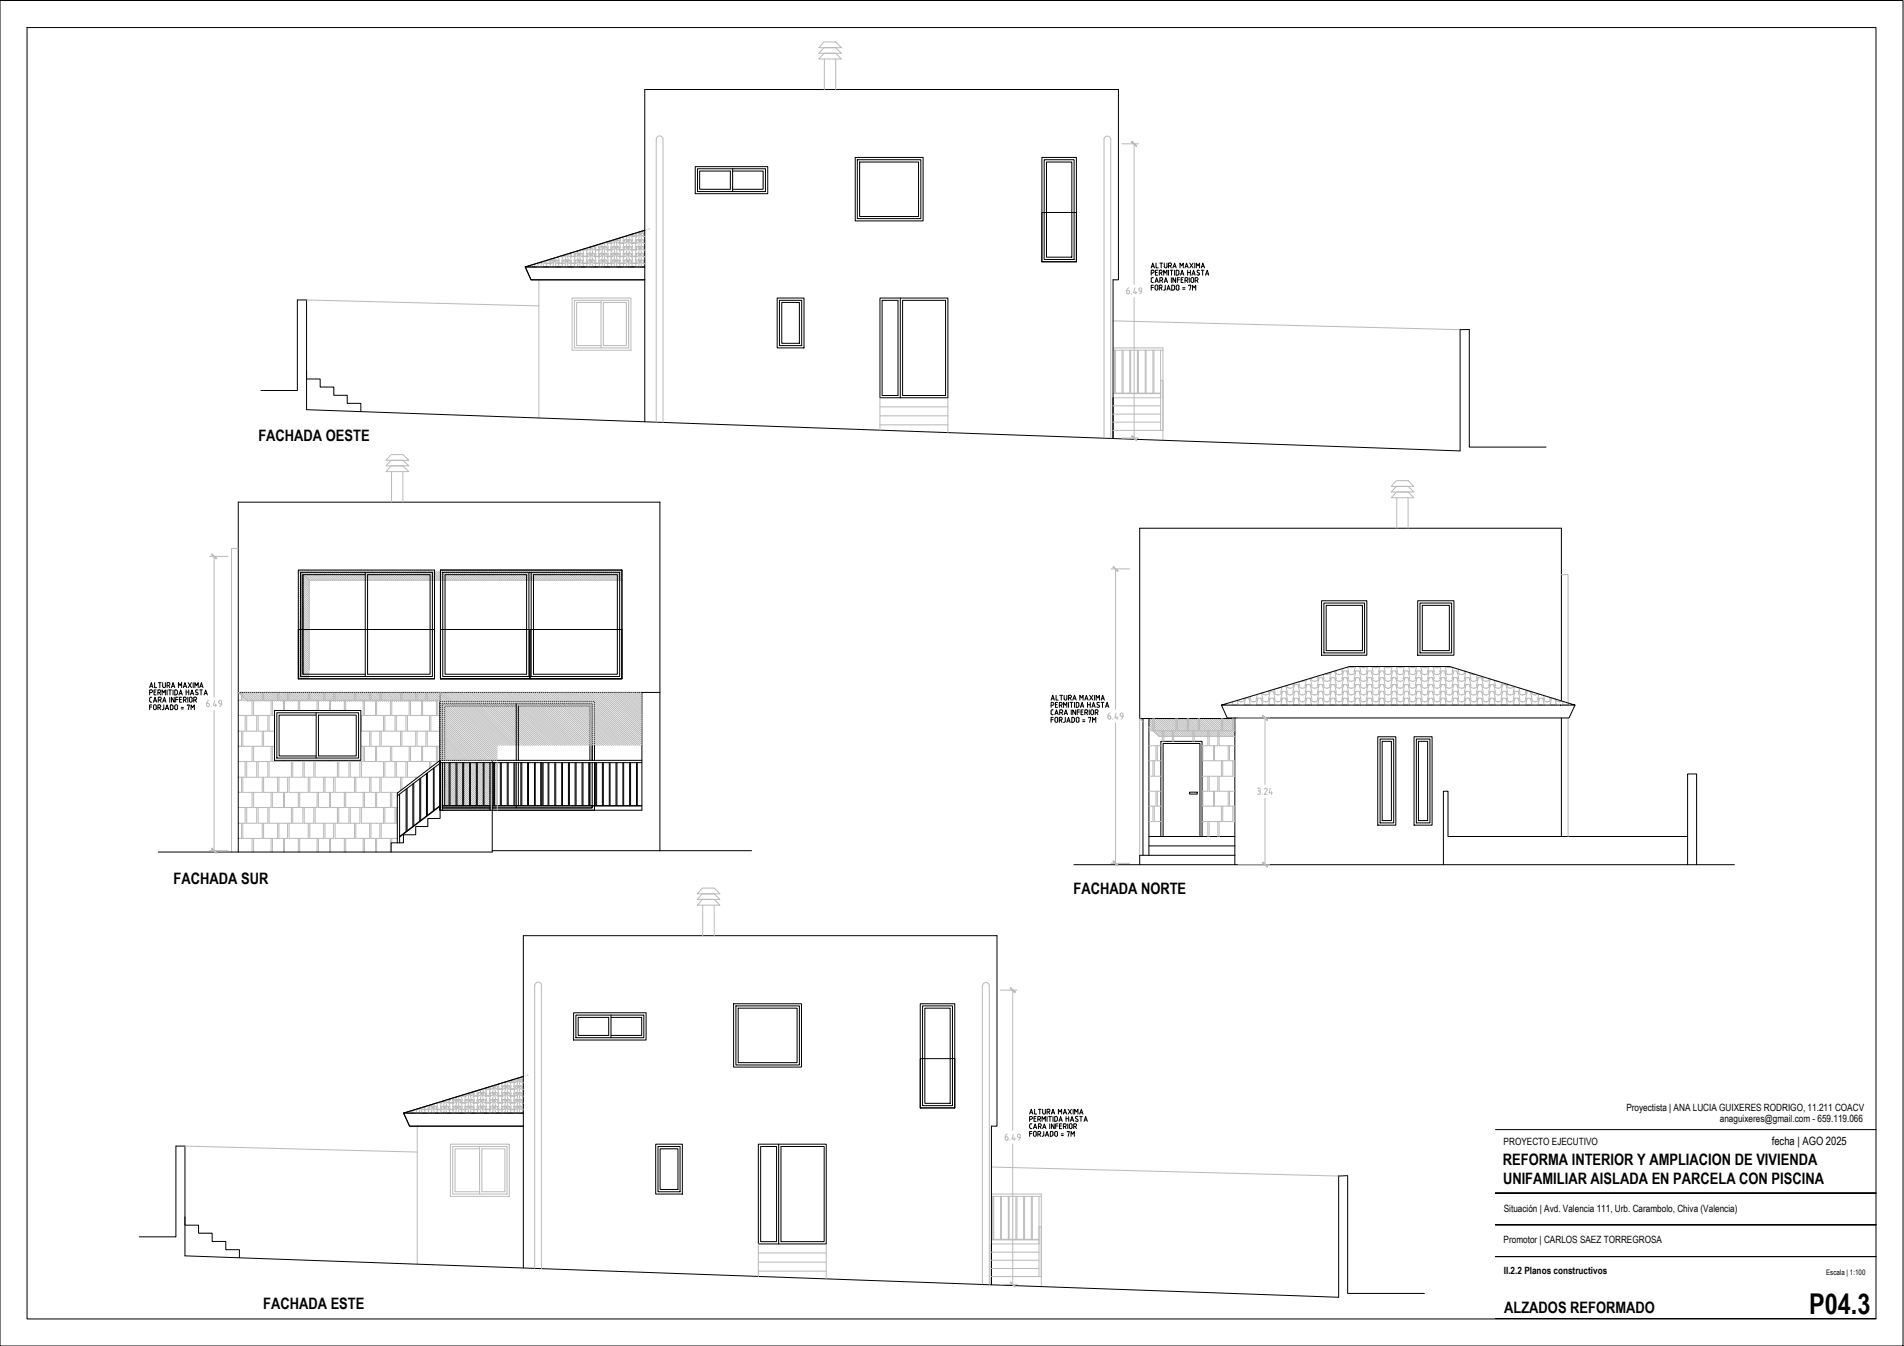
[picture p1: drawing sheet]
<svg xmlns="http://www.w3.org/2000/svg" width="420mm" height="297mm" viewBox="0 0 420 297" stroke-linecap="round" stroke-linejoin="round" font-family="sans-serif">
<defs><g id="words">
<text font-size="6.3" x="399.2" y="289.9">P04.3</text>
<g font-size="3.5">
<text x="57" y="97.3">FACHADA OESTE</text>
<text x="38.3" y="195.1">FACHADA SUR</text>
<text x="236.9" y="197.2">FACHADA NORTE</text>
<text x="331.6" y="257.2">REFORMA INTERIOR Y AMPLIACION DE VIVIENDA</text>
<text x="331.7" y="261.4">UNIFAMILIAR AISLADA EN PARCELA CON PISCINA</text>
<text x="58.1" y="288.9">FACHADA ESTE</text>
<text x="331.9" y="289.7">ALZADOS REFORMADO</text>
</g>
<text font-size="2.5" x="391" y="252.8">fecha | AGO 2025</text>
<g font-size="2.2">
<text x="358.9" y="245.1">Proyectista | ANA LUCIA GUIXERES RODRIGO, 11.211 COACV</text>
<text x="379.5" y="247.6">anaguixeres@gmail.com - 659.119.066</text>
<text x="331.8" y="252.8">PROYECTO EJECUTIVO</text>
<text x="331.9" y="267.5">Situación | Avd. Valencia 111, Urb. Carambolo, Chiva (Valencia)</text>
<text x="331.8" y="274.4">Promotor | CARLOS SAEZ TORREGROSA</text>
<text x="331.9" y="281.2">II.2.2 Planos constructivos</text>
</g>
<text font-size="1.7" x="403" y="281.4">Escala | 1:100</text>
</g></defs>
<!-- layer: MUROS -->
<g fill="none" stroke="#000" stroke-width=".22">
<path d="M246.8 19.8h-104.5v73.3M115.9 58.9l1.3 2.9h25.1M142.3 50.8l-26.4 8.1h26.4M245.6 61.8v35M322.2 72.7v26.8l-254.6-9.1v-24.2h-2v20h-8M324.2 72.8v25.9h17M324.2 72.7l-2 .1M67.6 81.8v1.8h3.1v1.8h3v1.8h2.9v1.8h3v1.8M52.6 152.8h93M97.1 152.8v15M138.6 152.8h.1M141.6 152.8v26h-44.5v1.8h-2.7v1.8h-2.7v1.8h-2.7v1.8h-2.7v2"/>
<path d="M269.5 155.6l28.3-8.5h22.1l27.7 8.5zM269.5 155.6l1.3 2.8h75.4l1.4-2.8M272.5 158.4v32.4M344.6 154.7v-38.1h-93.1v42h21M344.6 158.4v26.2M108.6 178.8v9.2h-73.7M108.6 187.7h57.3M145.6 187.7v-76.9h-93v77.2M237 190.8h145.7M372.4 190.8v-20h2v20M372.4 184.6h-52.9v-10h-1v16.2M220 206.5h-104.5v73.3"/>
<path d="M115.5 237.6l-26.4 8h26.4M89.1 245.6l1.3 2.9h25.1M218.8 248.5v35M295.4 259.4v26.9l-254.6-9.2v-24.2h-2v20.1h-8.1M297.4 259.4l-2 .1M297.4 259.5v25.9h16.9M40.8 268.5v1.9h3v1.7h3v1.9h3v1.8h3v1.8"/>
</g>
<!-- layer: 08.2 MOBILIARIO fino -->
<g fill="none" stroke="#bababa" stroke-width=".22">
<path d="M181.8 9.3h2.6l1.3 1.2h-5zM181.8 10.5h2.6l1.3 1.3h-5zM181.8 11.8h2.6l1.3 1.2h-5zM181.9 13v6.8M184.4 13v6.8M243.6 30.7v65.9M243.6 30.7a.74 .74 0 0 1 .8-.7 .74 .74 0 0 1 .7 .7M245.1 30.7v66M67.6 66.2l51.3 1.3M118.9 61.8v30.4M126.2 65.8h13v11.5h-13zM126.7 66.3h12v10.5h-12z"/>
<path d="M132.6 66.7h-5.3v9.6h5.3M132.6 66.3v10.5M133.1 66.7h5.1v9.6h-5.1zM245.6 76.8h11v20.4M245.6 77.3h11M245.6 70.8l76.6 2M245.9 77.3v9.5M246.1 77.3v9.5M247.6 77.3v9.5M247.8 77.3v9.5M249.3 77.3v9.5M249.5 77.3v9.5"/>
<path d="M251 77.3v9.5M251.2 77.3v9.5M252.7 77.3v9.5M252.9 77.3v9.5M254.4 77.3v9.5M254.6 77.3v9.5M256.1 77.3v10.5h-10.5M144.8 93.2v-62.5a.74 .74 0 0 1 .8-.7 .74 .74 0 0 1 .7 .7v62.5M194.2 87.8v7.1M194.2 89.8h15M194.2 91.8h15M194.2 93.8h15"/>
<path d="M209.2 87.8v7.6M245.6 89.6h.1M245.6 86.8h10.5M245.6 86.9h10.5M245.6 93.2h10.5M245.6 91.4h10.5M245.6 89.6h10.5M245.6 95h11v-11h-.5v11M86.3 100.3h2.6l1.3 1.3h-5zM86.3 101.6h2.6l1.3 1.2h-5zM86.3 102.8h2.6l1.3 1.3h-5zM86.4 104.1v6.7"/>
<path d="M88.9 104.1v6.7M308.1 106.1h2.6l1.3 1.2h-5zM308.1 107.3h2.6l1.3 1.3h-5zM308.1 108.6h2.6l1.3 1.2h-5zM308.2 109.8v6.8M310.7 109.8v6.8M52.6 121.1h-1.5v66.9M344.6 126.8h1.4v28.8M346 158.4v26.2M155 196h2.6l1.3 1.3h-5zM155 197.3h2.6l1.3 1.2h-5zM155 198.5h2.6l1.3 1.3h-5z"/>
<path d="M155.1 199.8v6.7M157.6 199.8v6.7M119.5 217.4v62.6M119.5 217.4a.74 .74 0 0 0-.7-.7 .74 .74 0 0 0-.8 .7v62.5M216.8 217.4v66M216.8 217.5a.74 .74 0 0 1 .8-.7 .74 .74 0 0 1 .7 .7M218.3 217.4v66M40.8 252.9l51.3 1.3M92.1 248.5v30.5M99.4 252.5h13v11.5h-13zM99.9 253h12v10.5h-12zM105.8 253.5h-5.4v9.5h5.4"/>
<path d="M105.8 253v10.5M106.3 253.5h5.1v9.5h-5.1zM218.8 257.5l76.6 2M167.3 274.5v7.2M167.3 276.5h15M167.3 278.5h15M182.3 274.5v7.7M218.8 276.3h.1M218.8 263.5h11v20.4M218.8 264h11M218.8 273.5h10.5M218.8 273.6h10.5"/>
<path d="M218.8 279.9h10.5M218.8 278.1h10.5M218.8 276.3h10.5M219.1 264v9.5M219.3 264v9.5M220.8 264v9.5M221 264v9.5M222.5 264v9.5M222.7 264v9.5M224.2 264v9.5M224.4 264v9.5M225.9 264v9.5"/>
<path d="M226.1 264v9.5M227.6 264v9.5M227.8 264v9.5M229.3 264v10.5h-10.5M167.3 280.5h15M218.8 281.7h11v-11h-.5v11"/>
</g>
<!-- layer: 10 SOMBREADOS -->
<g fill="none" stroke="#bababa" stroke-width=".22">
<path d="M115.9 58.9h.1M116.2 58.9h1.4M116.6 58.7v.2M116.8 58.9h.1M117.2 58.5l.1 .4M117.9 58.3l.1 .6M118.8 58l-.2 .9M118.9 58.9h1.4M119.3 57.9l-.1 .2-.8 .1M119.5 58.9h.1M119.5 57.8l-.2 1.1M119.7 57.7l.3 1.2"/>
<path d="M119.8 57.7a1.02 1.02 0 0 0 1.4 .4l.4-.5-.3 1.3M120.1 57.6h.1M120.5 57.5h.1M120.7 57.4v.2M120.7 58.9l-.3-1.3 .4 .5 .6 .1 .4-.1 .5-.5-.3 1.3M121.3 57.5l.3-.1 1.6 .1M121.4 57.2l-.2 .4M121.6 58.9h1.4M122.1 57l-.2 .6M122.3 58.9h.1M122.3 57.4l-.3 .1M122.3 57.4l.3 .1"/>
<path d="M122.6 56.8l.2 .8M122.7 58.9l-.3-1.3 .5 .5 .4 .1 .6-.1 .4-.5-.3 1.3M123.4 58.9l-.3-1.3a1.06 1.06 0 0 0 .9 .6 1.06 1.06 0 0 0 1-.6l-.3 1.3M123.5 56.5h.1M123.5 56.5a1.1 1.1 0 0 0 1.5-.4l-.4 1.5M124 56.4l-.8 .3 .2 .9M124 57.5l.3-.1 1.6 .1M124.2 56.3l-.2 1.3M124.3 58.9h1.4M125 58.9h-.1M125 57.4l-.3 .1M125 57.4l.3 .1"/>
<path d="M125 58.9h.1M125.3 56h.1M125.4 58.9l-.3-1.3a1.06 1.06 0 0 0 .9 .6 1.06 1.06 0 0 0 1-.6l-.3 1.3M125.4 56l.1 .2M125.5 57.6l-.4-1.5a1.06 1.06 0 0 0 .9 .6 1.06 1.06 0 0 0 1-.6l-.3 1.5M125.7 55.9l.2 .1M126 55.8l.1 .4M126.1 58.9l-.3-1.3a1.06 1.06 0 0 0 .9 .6 1.06 1.06 0 0 0 1-.6l-.3 1.3M126.1 57.6l-.3-1.5a1.06 1.06 0 0 0 .9 .6 1.06 1.06 0 0 0 1-.6l-.4 1.5M126.7 56l.3-.1 1.7 .1M126.7 57.5l.3-.1 1.7 .1M126.8 55.6l-.1 .6"/>
<path d="M127 58.9h1.4M127.5 55.3l-.2 .9M127.7 58.9h-.1M127.7 57.4l-.3 .1M127.7 55.9l-.3 .1M127.7 55.9l.3 .1M127.7 57.4l.3 .1M127.7 58.9h.1M127.9 55.2l.2 1M128.1 58.9l-.3-1.3a1.06 1.06 0 0 0 1 .6 1.06 1.06 0 0 0 .9-.6l-.3 1.3M128.1 57.6l-.3-1.5a1.06 1.06 0 0 0 1 .6 1.06 1.06 0 0 0 .9-.6l-.3 1.5M128.6 55l.2 1.2"/>
<path d="M128.8 54.9a1.03 1.03 0 0 0 1.2 .2l.4-.5-.4 1.6M128.8 58.9l-.3-1.3a1.06 1.06 0 0 0 .9 .6 1.06 1.06 0 0 0 1-.6l-.3 1.3M128.8 57.6l-.3-1.5a1.06 1.06 0 0 0 .9 .6 1.06 1.06 0 0 0 1-.6l-.4 1.5M129.5 56l.2-.1 1.7 .1M129.5 57.5l.2-.1 1.7 .1M129.6 54.7a1.04 1.04 0 0 1-1.3 .4M129.7 58.9h1.4M129.7 54.6l-.3 1.6M130 54.6h.1M130.2 54.5l-.1 .1M130.4 58.9h-.1M130.4 57.4l-.3 .1"/>
<path d="M130.4 55.9l-.3 .1M130.4 55.9l.3 .1M130.4 57.4l.3 .1M130.4 58.9h.1M130.5 54.4l.2 .2M130.6 54.4l.8 .2M130.8 54.3l.1 .3M130.8 58.9l-.3-1.3a1.06 1.06 0 0 0 1 .6 1.06 1.06 0 0 0 .9-.6l-.3 1.3M130.9 57.6l-.4-1.5a1.06 1.06 0 0 0 1 .6 1.06 1.06 0 0 0 .9-.6l-.4 1.5M130.9 56.2l-.4-1.6a1.06 1.06 0 0 0 1 .6 1.06 1.06 0 0 0 .9-.6l-.4 1.6M131.4 54.1l.1 .5M131.5 58.9l-.3-1.3a1.07 1.07 0 0 0 1.5 .5l.4-.5-.3 1.3"/>
<path d="M131.5 56.2l-.3-1.6a1.07 1.07 0 0 0 1.5 .5l.4-.5-.4 1.6M131.5 57.6l-.3-1.5a1.07 1.07 0 0 0 1.5 .4l.4-.4-.4 1.5M132.2 54.6l.2-.2h1.4l.2 .2M132.2 56l.2-.1 1.6 .1M132.2 57.5l.2-.1 1.6 .1M132.2 53.9l-.2 .7M132.4 58.9h1.4M132.8 57.5l.3-.1 .3 .1M132.8 56l.3-.1 .3 .1M132.8 54.6l.3-.2 .3 .2M133 53.7l-.3 .9M133.1 58.9h.1"/>
<path d="M133.3 53.5l.3 1.1M133.5 58.9l-.3-1.3 .4 .5 .5 .1 .6-.1 .4-.5-.3 1.3M133.6 57.6l-.4-1.5 .4 .4 .5 .2 .6-.2 .4-.4-.4 1.5M133.6 56.2l-.4-1.6 .4 .5 .5 .1 .6-.1 .4-.5-.4 1.6M133.6 53.5a.89 .89 0 0 0 1.1 .1l.4-.5-.4 1.5M133.9 53.3l.3 1.3M134.1 53.3a.94 .94 0 0 0 1.2 .3l.5-.5-.4 1.5M134.2 58.9l-.3-1.3 .4 .5 .6 .1 .4-.1 .5-.5-.3 1.3M134.2 56.2l-.3-1.6 .4 .5 .6 .1 .4-.1 .5-.5-.4 1.6M134.2 57.6l-.3-1.5 .4 .4 .6 .2 .4-.2 .5-.4-.4 1.5M134.8 53.1l-.1 .1M134.8 54.6l.3-.2h1.4l.2 .2"/>
<path d="M134.8 56l.3-.1 1.6 .1M134.8 57.5l.3-.1 1.6 .1M135.1 58.9h1.4M135.4 52.9l1.3 .1M135.5 52.9l-.1 .3M135.8 58.9h.1M135.8 57.4l-.3 .1M135.8 55.9l-.3 .1M135.8 54.4l-.3 .2M135.8 52.9l-.3 .1M135.8 52.9l.3 .1M135.8 54.4l.3 .2"/>
<path d="M135.8 55.9l.3 .1M135.8 57.4l.3 .1M136.1 52.6l.2 .6M136.2 58.9l-.3-1.3 .5 .5 .4 .1 .6-.1 .4-.5-.3 1.3M136.3 57.6l-.4-1.5 .5 .4 .4 .2 .6-.2 .4-.4-.3 1.5M136.3 56.2l-.4-1.6 .5 .5 .4 .1 .6-.1 .4-.5-.3 1.6M136.3 54.6l-.4-1.5 .5 .5 .4 .1 .6-.1 .4-.5-.3 1.5M136.8 52.5l.1 .7M136.9 58.9l-.3-1.3a1.06 1.06 0 0 0 .9 .6 1.06 1.06 0 0 0 1-.6l-.3 1.3M136.9 54.6l-.3-1.5 .4 .5 .6 .1 .4-.1 .5-.5-.4 1.5M136.9 56.2l-.3-1.6a1.06 1.06 0 0 0 .9 .6 1.06 1.06 0 0 0 1-.6l-.4 1.6M136.9 57.6l-.3-1.5a1.06 1.06 0 0 0 .9 .6 1.06 1.06 0 0 0 1-.6l-.4 1.5"/>
<path d="M137.5 53l.3-.1 1.6 .1M137.5 54.6l.3-.2h1.4l.2 .2M137.5 56l.3-.1 1.6 .1M137.5 57.5l.3-.1 1.6 .1M137.7 52.2l-.2 1M137.8 58.9h1.4M138.4 52l-.3 1.2M138.5 58.9h-.1M138.5 57.4l-.3 .1M138.5 55.9l-.3 .1M138.5 54.4l-.3 .2M138.5 52.9l-.3 .1"/>
<path d="M138.5 52.9l.3 .1M138.5 54.4l.3 .2M138.5 55.9l.3 .1M138.5 57.4l.3 .1M138.5 58.9h.1M138.7 51.9l.3 1.3M138.9 51.8a.97 .97 0 0 0 1.2 .3l.4-.5-.3 1.6M138.9 58.9l-.3-1.3a1.06 1.06 0 0 0 1 .6 1.06 1.06 0 0 0 .9-.6l-.3 1.3M139 56.2l-.4-1.6a1.06 1.06 0 0 0 1 .6 1.06 1.06 0 0 0 .9-.6l-.3 1.6M139 57.6l-.4-1.5a1.06 1.06 0 0 0 1 .6 1.06 1.06 0 0 0 .9-.6l-.3 1.5M139 54.6l-.4-1.5 .4 .5 .5 .1 .6-.1 .4-.5-.3 1.5M139.3 51.7l.3 1.5"/>
<path d="M139.4 51.7a1.04 1.04 0 0 0 1.4 .4l.4-.5-.4 1.6M139.6 58.9l-.3-1.3a1.06 1.06 0 0 0 .9 .6 1.06 1.06 0 0 0 1-.6l-.3 1.3M139.6 51.6h.1M139.6 54.6l-.3-1.5 .4 .5 .6 .1 .5-.1 .4-.5-.4 1.5M139.6 56.2l-.3-1.6a1.06 1.06 0 0 0 .9 .6 1.06 1.06 0 0 0 1-.6l-.4 1.6M139.6 57.6l-.3-1.5a1.06 1.06 0 0 0 .9 .6 1.06 1.06 0 0 0 1-.6l-.4 1.5M140.2 51.4v.2M140.3 51.5l.2-.1h1.4l.3 .1M140.3 53l.2-.1 1.7 .1M140.3 54.6l.2-.2h1.4l.3 .2M140.3 56l.2-.1 1.7 .1M140.3 57.5l.2-.1 1.7 .1"/>
<path d="M140.5 58.9h1.4M140.9 51.2l-.1 .4M141.2 58.9h-.1M141.2 57.4l-.3 .1M141.2 55.9l-.3 .1M141.2 54.4l-.3 .2M141.2 52.9l-.3 .1M141.2 51.4l-.3 .1M141.2 51.4l.3 .1M141.2 52.9l.3 .1M141.2 54.4l.3 .2M141.2 55.9l.3 .1"/>
<path d="M141.2 57.4l.3 .1M141.2 58.9h.1M141.5 51l.1 .6M142.2 50.8l.1 .7M142.3 58.2l-.6-.1-.4-.5 .3 1.3M142.3 56.7l-.6-.2-.4-.4 .3 1.5M142.3 55.2l-.6-.1-.4-.5 .3 1.6M142.3 53.7l-.6-.1-.4-.5 .3 1.5M142.3 52.2l-.6-.1-.4-.5 .3 1.6M142.3 51.9l-.3-.3 .3 1.4M142.3 53.5l-.3-.4 .3 1.4M142.3 54.9l-.3-.3 .3 1.4"/>
<path d="M142.3 56.5l-.3-.4 .3 1.4M142.3 57.9l-.3-.3 .3 1.3M142.7 50.7h.1M143.1 50.5h.1M65.8 136.6h.1M65.8 136.1h.1M65.8 135.7h.1M65.8 135.2h.1M65.8 134.8h.1M65.8 134.4h.1M65.8 133.9h.1M65.8 133.4h.1"/>
<path d="M65.8 133h.1M65.8 132.5h.1M65.8 132.1h.1M65.8 131.6h.1M65.8 131.2h.1M65.8 130.8h.1M65.8 130.3h.1M65.8 129.9h.1M65.8 129.4h.1M65.8 128.9h.1M65.8 128.5h.1M65.8 128h.1"/>
<path d="M65.8 127.6h.1M65.8 127.2h.1M65.8 126.7h.1M65.8 126.3h.1M65.8 125.8h.1M65.8 139.7l2.4 2.4M65.8 139.3l2.4 2.4M65.8 138.8l2.4 2.4M65.8 138.4l2.4 2.4M65.8 138l2.4 2.3M65.8 137.5l2.4 2.4M65.8 137l2.4 2.4"/>
<path d="M66.2 136.9l2 2.1M66.3 125.8l.5 .5M66.3 135.7l1.9 1.9M66.3 136.6l1.9 1.9M66.3 126.3h.1M66.3 136.2l1.9 1.9M66.3 135.3l1.9 1.9M66.3 134.8l1.9 1.9M66.3 134.4l1.9 1.9M66.3 133.9l1.9 1.9M66.3 133.5l1.9 1.9M66.3 133l1.9 1.9"/>
<path d="M66.3 132.6l1.9 1.9M66.3 132.2l1.9 1.8M66.3 131.7l1.9 1.9M66.3 131.3l1.9 1.8M66.3 130.8l1.9 1.9M66.3 130.3l1.9 1.9M66.3 129.9l1.9 1.9M66.3 129.4l1.9 1.9M66.3 129l1.9 1.9M66.3 128.6l1.9 1.9M66.3 128.1l1.9 1.9M66.3 127.7l1.9 1.8"/>
<path d="M66.3 127.2l1.9 1.9M66.3 126.8l1.9 1.8M66.3 126.3l1.9 1.9M66.8 125.8l.5 .6M66.9 126.4l1.6 1.6M67.2 125.8l.5 .6M67.4 126.4l1.6 1.6M67.6 125.8l.6 .6M67.8 126.4l1.6 1.6M68.1 125.8l.6 .6M68.2 128h69M68.3 126.5l1.5 1.5"/>
<path d="M68.5 125.8l.6 .6M68.7 126.5l1.6 1.5M69 125.8l.6 .6M69.2 126.5l1.5 1.5M69.4 125.8l.6 .6M69.6 126.5l1.6 1.5M69.9 125.8l.6 .6M70.1 126.5l1.6 1.5M70.3 125.8l.7 .6M70.6 126.5l1.5 1.5M70.8 125.8l.6 .6M71 126.5l1.6 1.5"/>
<path d="M71.2 125.8l.7 .7M71.5 126.5l1.5 1.5M71.7 125.8l.6 .7M71.9 126.5l1.5 1.5M72.1 125.8l.7 .7M72.4 126.5l1.5 1.5M72.6 125.8l.7 .7M72.9 126.5l1.4 1.5M73 125.8l.7 .7M73.3 126.5l1.5 1.5M73.5 125.8l.7 .7M73.7 126.6l1.5 1.4"/>
<path d="M73.9 125.8l2.3 2.2M74.2 126.6l1.5 1.4M74.4 125.8l2.2 2.2M74.8 125.8l2.2 2.2M75.3 125.8l2.2 2.2M75.7 125.8l2.2 2.2M76.2 125.8l2.2 2.2M76.6 125.8l2.2 2.2M77.1 125.8l2.2 2.2M77.5 125.8l2.3 2.2M78 125.8l2.2 2.2M78.4 125.8l2.2 2.2"/>
<path d="M78.9 125.8l2.2 2.2M79.3 125.8l2.2 2.2M79.8 125.8l2.2 2.2M80.2 125.8l2.2 2.2M80.7 125.8l2.2 2.2M81.1 125.8l2.2 2.2M81.6 125.8l2.2 2.2M82 125.8l2.2 2.2M82.5 125.8l2.2 2.2M82.9 125.8l2.2 2.2M83.4 125.8l2.2 2.2M83.8 125.8l2.2 2.2"/>
<path d="M84.2 125.8l2.3 2.2M84.7 125.8l2.2 2.2M85.2 125.8l2.2 2.2M85.6 125.8l2.2 2.2M86.1 125.8l2.2 2.2M86.5 125.8l2.2 2.2M87 125.8l2.2 2.2M87.4 125.8l2.2 2.2M87.8 125.8l2.3 2.2M88.3 125.8l2.2 2.2M88.8 125.8l2.2 2.2M89.2 125.8l2.2 2.2"/>
<path d="M89.7 125.8l2.2 2.2M90.1 125.8l2.2 2.2M90.6 125.8l2.2 2.2M91 125.8l2.2 2.2M91.4 125.8l2.3 2.2M91.9 125.8l2.2 2.2M92.3 125.8l2.3 2.2M92.8 125.8l2.2 2.2M93.3 125.8l2.2 2.2M93.7 125.8l2.2 2.2M94.1 125.8l2.3 2.2M94.6 125.8l2.2 2.2"/>
<path d="M95 125.8l2.2 2.2M95.8 126.1l1.9 1.9M96.2 126.1l2 1.9M96.6 126.1l2 1.9M97.1 126.1l2 1.9M97.5 126.1l2 1.9M98 126.1l1.9 1.9M98.5 126.1l1.9 1.9M98.9 126.1l1.9 1.9M99.4 126.1l1.9 1.9M99.8 126.1l2 1.9M100.2 126.1l2 1.9"/>
<path d="M100.7 126.1l2 1.9M101.1 126.1l2 1.9M101.6 126.1l1.9 1.9M102.1 126.1l1.9 1.9M102.5 126.1l1.9 1.9M103 126.1l1.9 1.9M103.4 126.1l1.9 1.9M103.8 126.1l2 1.9M104.3 126.1l2 1.9M104.7 126.1l2 1.9M105.2 126.1l1.9 1.9M105.6 126.1l2 1.9"/>
<path d="M106.1 126.1l1.9 1.9M106.6 126.1l1.9 1.9M107 126.1l1.9 1.9M107.4 126.1l2 1.9M107.9 126.1l2 1.9M108.3 126.1l2 1.9M108.8 126.1l1.9 1.9M109.2 126.1l2 1.9M109.7 126.1l1.9 1.9M110.2 126.1l1.9 1.9M110.6 126.1l1.9 1.9M111 126.1l2 1.9"/>
<path d="M111.5 126.1l1.9 1.9M111.9 126.1l2 1.9M112.4 126.1l1.9 1.9M112.8 126.1l2 1.9M113.3 126.1l1.9 1.9M113.7 126.1l2 1.9M114.2 126.1l1.9 1.9M114.6 126.1l2 1.9M115.1 126.1l1.9 1.9M115.5 126.1l2 1.9M116 126.1l1.9 1.9M116.4 126.1l2 1.9"/>
<path d="M116.9 126.1l1.9 1.9M117.3 126.1l2 1.9M117.8 126.1l1.9 1.9M118.2 126.1l2 1.9M118.7 126.1l1.9 1.9M119.1 126.1l2 1.9M119.5 126.1l2 1.9M120 126.1l2 1.9M120.5 126.1l1.9 1.9M120.9 126.1l2 1.9M121.4 126.1l1.9 1.9M121.8 126.1l2 1.9"/>
<path d="M122.3 126.1l1.9 1.9M122.7 126.1l2 1.9M123.1 126.1l2 1.9M123.6 126.1l2 1.9M124.1 126.1l1.9 1.9M124.5 126.1l1.9 1.9M125 126.1l1.9 1.9M125.4 126.1l1.9 1.9M125.9 126.1l1.9 1.9M126.3 126.1l2 1.9M126.7 126.1l2 1.9M127.2 126.1l2 1.9"/>
<path d="M127.6 126.1l2 1.9M128.1 126.1l1.9 1.9M128.6 126.1l1.9 1.9M129 126.1l1.9 1.9M129.5 126.1l1.9 1.9M129.9 126.1l2 1.9M130.3 126.1l2 1.9M130.8 126.1l2 1.9M131.2 126.1l2 1.9M131.7 126.1l1.9 1.9M132.2 126.1l1.9 1.9M132.6 126.1l1.9 1.9"/>
<path d="M133.1 126.1l1.9 1.9M133.5 126.1l1.9 1.9M133.9 126.1l2 1.9M134.4 126.1l2 1.9M134.8 126.1l2 1.9M135.3 126.1l1.9 1.9M135.7 126.1l1.5 1.5M136.2 126.1l1 1M136.7 126.1l.5 .6M137.1 126.1l.1 .1M52.6 154.5h.1M52.7 152.8l2 2"/>
<path d="M53.2 152.8l2 2M53.3 152.8v1.7h-.7M53.6 152.8v1.7h4.3v-1.7M53.7 152.8l1.9 2M54.1 152.8l1.9 2M54.1 157.9v3.5h-1.5M54.6 152.8l1.9 2M55 152.8l2 2M55.5 152.8l1.9 2M55.6 154.5v3.4h-3M55.9 152.8l2 2M56 154.5v3.4h3.8v-3.4"/>
<path d="M56.3 152.8l2 2M56.6 157.9v3.5h-2.2v-3.5M56.8 152.8l2 2M57 157.9v3.5h2.1v-3.5M57.3 152.8l1.9 2M57.7 152.8l1.9 2M58.6 152.8l2 2M59.1 152.8l1.9 2M59.4 157.9v3.5h1.2M59.5 152.8l2 2M59.9 152.8l2 2M60.1 154.5v3.4h.5"/>
<path d="M60.4 152.8l2 2M60.9 152.8l1.9 2M61.3 152.8v1.7h-3.1v-1.7l1.9 2M61.3 152.8l1.9 2M61.6 152.8v1.7h1.9v-1.7M61.8 152.8l1.9 2M62.2 152.8l2 2M62.6 154.5v2.3M62.7 152.8l1.9 2M62.8 154.5v2.3M63.1 152.8l2 2M63.5 152.8l2 2"/>
<path d="M63.8 152.8v1.7h4.2v-1.7l2 2M64 152.8l2 2M64.4 152.8l2 2M64.9 152.8l1.9 2M65.4 152.8l1.9 2M65.8 152.8l2 2M65.8 149.2l.7 .6M65.8 154.5v2.3M65.8 148.2l1.6 1.6M65.8 149.6l.2 .2M65.8 147.8l2.1 2M65.8 148.7l1.1 1.1"/>
<path d="M65.8 146.5l2.4 2.3M65.8 146l2.4 2.4M65.8 145.6l2.4 2.3M65.8 145.1l2.4 2.4M65.8 144.7l2.4 2.4M65.8 144.2l2.4 2.4M65.8 143.7l2.4 2.5M65.8 143.3l2.4 2.4M65.8 142.9l2.4 2.4M65.8 142.4l2.4 2.4M65.8 142l2.4 2.3M65.8 141.5l2.4 2.4"/>
<path d="M65.8 141.1l2.4 2.4M65.8 140.6l2.4 2.4M65.8 140.2l2.4 2.4M65.8 147.3l2.4 2.5M65.8 146.9l2.4 2.4M66.1 154.5v2.3M66.3 152.8l1.9 2M66.7 152.8l2 2M67.1 152.8l2 2M67.6 152.8l2 2M68.4 152.8v1.7h3v-1.7M68.5 152.8l1.9 2"/>
<path d="M69 152.8l1.9 2M69.4 152.8l2 2M69.8 152.8l2 2M70 154.5v2.3M70.3 152.8l2 2M70.3 154.5v2.3M70.7 152.8l2 2M71.2 152.8l2 2M71.6 152.8l2 2M71.7 152.8v1.7h1.9v-1.7M72.1 152.8l1.9 2M72.5 152.8l2 2"/>
<path d="M72.7 154.5v2.3M72.9 154.5v2.3M73 152.8l2 2M73.4 152.8l2 2M73.9 152.8l2 2M74 152.8v1.7h4.2v-1.7M74.3 152.8l2 2M74.8 152.8l2 2M75.2 152.8l2 2M75.7 152.8l1.9 2M76 154.5v2.3M76.1 152.8l2 2"/>
<path d="M76.3 154.5v2.3M76.6 152.8l2 2M77 152.8l2 2M77.5 152.8l2 2M77.9 152.8l2 2M78.4 152.8l1.9 2M78.5 152.8v1.7h3.1v-1.7M78.8 152.8l2 2M79.3 152.8l1.9 2M79.7 152.8l2 2M79.8 157.9v3.5h4.8v-3.5M80.1 154.5v3.4h-.5"/>
<path d="M80.2 152.8l2 2M80.4 154.5v3.4h2.5v-3.4M80.6 152.8l2 2M81.1 152.8l2 2M81.5 152.8l2 2M81.9 152.8v1.7h1.9v-1.7l2 2M82 152.8l1.9 2M82.4 152.8l2 2M82.9 152.8l1.9 2M83.1 154.5v3.4h3v-3.4M83.3 152.8l2 2M84.1 152.8v1.7h4.3v-1.7"/>
<path d="M84.2 152.8l2 2M84.7 152.8l2 2M85.1 152.8l2 2M85.6 152.8l1.9 2M86 152.8l2 2M86.4 152.8l2 2M86.4 154.5v3.4h3.9v-3.4M86.9 152.8l2 2M87.2 157.9v3.5h-2.3v-3.5M87.4 152.8l2 2M87.5 157.9v3.5h2.1v-3.5M87.8 152.8l2 2"/>
<path d="M88.3 152.8l2 2M89.2 152.8l1.9 2M89.6 152.8l2 2M89.9 157.9v3.5h4.9v-3.5M90 152.8l2 2M90.5 152.8l2 2M90.6 154.5v3.4h2.4v-3.4M91 152.8l2 2M91.4 152.8l2 2M91.7 152.8v1.7h-3v-1.7l2 2M91.9 152.8l2 2M92 152.8v1.7h2v-1.7"/>
<path d="M92.3 152.8l2 2M92.8 152.8l1.9 2M93.2 152.8l2 2M93.3 154.5v3.4h3v-3.4M93.6 152.8l2 2M94.1 152.8l2 2M94.3 152.8v1.7h2.8M94.5 152.8l2.1 2M95 152.8l2 2M95.1 157.9v3.5h2M95.5 152.8l14.2 14.3M95.9 152.8l13.8 13.9"/>
<path d="M96.4 152.8l13.3 13.4M96.6 154.5v3.4h.5M96.8 152.8l12.9 13M97.1 156.3l11.6 11.5M97.1 154.9l12.6 12.6M97.1 157.6l10.2 10.2M97.1 158.9l8.9 8.9M97.1 155.8l12 12M97.1 158.5l9.3 9.3M97.1 157.2l10.6 10.6M97.1 159.9l8 7.9M97.1 155.4l12.5 12.4"/>
<path d="M97.1 152.8l2.1 2M97.1 156.7l11.1 11.1M97.1 158.1l9.7 9.7M97.1 159.4l8.4 8.4M97.2 152.8l12.5 12.5M97.7 152.8l12 12M98.1 152.8l11.8 11.7M98.6 152.8l11.7 11.7M99.1 152.8l11.6 11.7M99.5 152.8l11.7 11.7M99.9 152.8l11.7 11.7M100.4 152.8l11.7 11.7"/>
<path d="M100.8 152.8l11.7 11.7M101.3 152.8l11.7 11.7M101.7 152.8l11.7 11.7M102.2 152.8l11.7 11.7M102.6 152.8l11.7 11.7M103.1 152.8l11.7 11.7M103.5 152.8l11.7 11.7M104 152.8l11.7 11.7M104.4 152.8l11.7 11.7M104.9 152.8l11.7 11.7M105.3 152.8l11.7 11.7M105.8 152.8l11.7 11.7"/>
<path d="M106.2 152.8l11.7 11.7M106.7 152.8l11.7 11.7M107.1 152.8l11.7 11.7M107.6 152.8l11.7 11.7M108 152.8l11.7 11.7M108.5 152.8l11.7 11.7M108.9 152.8l11.7 11.7M109.4 152.8l11.7 11.7M109.8 152.8l11.7 11.7M110.3 152.8l11.7 11.7M110.7 152.8l11.7 11.7M111.2 152.8l11.7 11.7"/>
<path d="M111.6 152.8l11.7 11.7M112.1 152.8l11.7 11.7M112.5 152.8l11.7 11.7M113 152.8l11.7 11.7M113.4 152.8l11.7 11.7M113.9 152.8l11.7 11.7M114.3 152.8l11.7 11.7M114.8 152.8l11.6 11.7M115.2 152.8l11.7 11.7M115.7 152.8l11.6 11.7M116.1 152.8l11.7 11.7M116.5 152.8l11.8 11.7"/>
<path d="M117 152.8l11.7 11.7M117.5 152.8l11.7 11.7M117.9 152.8l11.7 11.7M118.4 152.8l11.6 11.7M118.8 152.8l11.7 11.7M119.3 152.8l11.6 11.7M119.7 152.8l11.7 11.7M120.1 152.8l11.8 11.7M120.6 152.8l11.7 11.7M121.1 152.8l11.7 11.7M121.5 152.8l11.7 11.7M122 152.8l11.6 11.7"/>
<path d="M122.4 152.8l11.7 11.7M122.9 152.8l11.6 11.7M123.3 152.8l11.7 11.7M123.7 152.8l11.7 11.7M124.2 152.8l11.7 11.7M124.6 152.8l11.8 11.7M125.1 152.8l11.7 11.7M125.6 152.8l11.6 11.7M126 152.8l11.7 11.7M126.4 152.8l11.7 11.7M126.9 152.8l11.7 11.7M127.3 152.8l11.7 11.7"/>
<path d="M127.8 152.8l11.7 11.7M128.2 152.8l11.8 11.7M128.7 152.8l11.7 11.7M129.2 152.8l11.6 11.7M129.6 152.8l11.7 11.7M130 152.8l11.6 11.6M130.5 152.8l11.1 11.1M130.9 152.8l10.7 10.7M131.4 152.8l10.2 10.3M131.8 152.8l9.8 9.8M132.3 152.8l9.3 9.4M132.7 152.8l8.9 8.9"/>
<path d="M133.2 152.8l8.4 8.5M133.6 152.8l8 8M134.1 152.8l7.5 7.5M134.5 152.8l7.1 7.1M135 152.8l6.6 6.7M135.4 152.8l6.2 6.2M135.9 152.8l5.7 5.8M136.3 152.8l5.3 5.3M136.8 152.8l4.8 4.9M137.2 152.8l4.4 4.4M137.7 152.8l3.9 4M138.1 152.8l3.5 3.5"/>
<path d="M138.6 152.8l3 3.1M139 152.8l2.6 2.6M139.5 152.8l2.1 2.2M139.9 152.8l1.7 1.7M140.4 152.8l1.2 1.3M140.8 152.8l.8 .8M141.3 152.8l.3 .4M251.5 158.6v30.2M251.7 158.6l.5 .6M252.1 158.6l.1 .1M253.5 159.5l3 3M253.5 159.1l3.4 3.4"/>
<path d="M253.5 158.7l3.8 3.8M253.9 158.6l3.9 3.9M254.3 158.6l3.9 3.9M254.4 158.6v2.7h-.9M254.7 158.6v2.7h4.8v-2.7M254.8 158.6l3.9 3.9M255.3 158.6l3.9 3.9M255.7 158.6l3.9 3.9M256.2 158.6l3.9 3.9M256.6 158.6l3.9 3.9M257 158.6l3.9 3.9M257.5 158.6l3.9 3.9"/>
<path d="M257.9 158.6l3.9 3.9M258.4 158.6l3.9 3.9M258.8 158.6l4 3.9M259.3 158.6l3.9 3.9M259.8 158.6l3.9 3.9M259.8 158.6v2.7h2.2v-2.7l3.9 3.9M260.2 158.6l3.9 3.9M260.6 158.6l3.9 3.9M261.1 158.6l3.9 3.9M261.5 158.6l3.9 3.9M262.3 158.6v2.7h2.1v-2.7M262.4 158.6l3.9 3.9"/>
<path d="M262.9 158.6l3.9 3.9M263.4 158.6l3.9 3.9M263.8 158.6l3.9 3.9M264.2 158.6l3.9 3.9M265.1 158.6l3.9 3.9M265.6 158.6l3.9 3.9M266 158.6l3.9 3.9M266.5 158.6l3.9 3.9M266.9 158.6l3.9 3.9M267.4 158.6l3.9 3.9M267.8 158.6l3.9 3.9M268.3 158.6l3.9 3.9"/>
<path d="M268.7 158.6l3.8 3.8M269.2 158.6l3.3 3.3M269.5 158.6v2.7h-4.8v-2.7l3.9 3.9M269.6 155.6h.6M269.6 158.6l2.9 2.9M270.1 158.6l2.4 2.4M270.5 155.3l.1 .3M270.5 158.6l2 2M271 158.6l1.5 1.5M271.4 158.6l1.1 1.1M271.9 158.6l.6 .6M272 154.8l-.1 .8"/>
<path d="M272 158.6v2.7h-2.2v-2.7M272.1 155.6h.8M272.5 158.8l-.2-.2v2.7h.2M273 154.5l.3 1.1M273.2 154.5a.92 .92 0 0 0 1.2 .3l.4-.6-.3 1.4M274.5 154.1v.2M274.6 154.2l.2-.1 1 .1M274.8 155.6h.8M275.8 153.7l.2 .6M275.9 155.6l-.3-1.4 .5 .6 .6 .1 .4-.1 .4-.6-.3 1.4M277.3 154.2l.2-.1 1 .1M277.5 153.2l-.3 1.1"/>
<path d="M277.5 155.6h.8M278.4 152.9l.3 1.4M278.5 152.9a1.01 1.01 0 0 0 1.3 .3l.4-.4-.3 1.5M278.6 155.6l-.3-1.4 .5 .6 .6 .1 .4-.1 .4-.6-.2 1.4M280 154.2l.2-.1 1 .1M280 152.7l.2-.1h.8l.2 .1M280 152.5l-.1 .3M280.2 155.6h.8M281.2 152.1l.2 .7M281.3 155.6l-.2-1.4 .4 .6 .6 .1 .4-.1 .5-.6-.3 1.4M281.4 154.3l-.3-1.5a1.06 1.06 0 0 0 .9 .6 1.06 1.06 0 0 0 1-.6l-.4 1.5M282.6 151.7l-.6 .2"/>
<path d="M282.7 154.2l.3-.1 .9 .1M282.7 152.7l.3-.1h.6l.3 .1M282.9 151.6l-.3 1.2M282.9 155.6h.8M284.1 155.6l-.3-1.4 .4 .6 .6 .1 .4-.1 .5-.6-.3 1.4M284.1 154.3l-.3-1.5a1.07 1.07 0 0 0 1.4 .4l.5-.4-.4 1.5M284.1 151.2v.1M285.3 152.8l.4-1.6-.5 .6a1.05 1.05 0 0 1-1.4-.5l.3 1.5M285.4 154.2l.3-.1 .9 .1M285.4 152.7l.3-.1h.6l.3 .1M285.4 151.2l.3-.1 .9 .1M285.4 150.9l-.1 .4"/>
<path d="M285.6 155.6h.8M286.6 150.5l.2 .8M286.8 155.6l-.3-1.4 .4 .6 .6 .1 .4-.1 .4-.6-.3 1.4M286.8 152.8l-.3-1.6 .4 .6 .4 .1 .6-.1 .4-.6-.3 1.6M286.8 154.3l-.3-1.5 .4 .4 .6 .2 .4-.2 .4-.4-.3 1.5M288.1 150.1l-.6 .3-.3-.1M288.1 154.2l.2-.1 1 .1M288.1 152.7l.2-.1h.8l.2 .1M288.1 151.2l.2-.1 1 .1M288.3 150l-.3 1.3M288.3 155.6h.8M289.3 149.7h.1"/>
<path d="M289.4 155.6l-.3-1.4 .5 .6 .6 .1 .4-.1 .4-.6-.3 1.4M289.5 149.6v.2M289.5 151.3l-.4-1.5a1.06 1.06 0 0 0 1 .6 1.06 1.06 0 0 0 .9-.6l-.3 1.5M289.5 152.8l-.4-1.6 .5 .6 .4 .1 .6-.1 .4-.6-.3 1.6M289.5 154.3l-.4-1.5a1.06 1.06 0 0 0 1 .6 1.06 1.06 0 0 0 .9-.6l-.3 1.5M290.8 154.2l.2-.1 1 .1M290.8 152.7l.2-.1h.8l.2 .1M290.8 151.2l.2-.1 1 .1M290.8 149.7l.2-.2h.8l.2 .2M290.8 149.2l-.1 .6M291 155.6h.8M292 148.9l.2 .9"/>
<path d="M292.1 155.6l-.3-1.4 .5 .6 .6 .1 .4-.1 .5-.6-.3 1.4M292.2 151.3l-.4-1.5a1.06 1.06 0 0 0 1 .6 1.06 1.06 0 0 0 1-.6l-.4 1.5M292.2 152.8l-.4-1.6 .5 .6 .4 .1 .6-.1 .5-.6-.4 1.6M292.2 154.3l-.4-1.5a1.06 1.06 0 0 0 1 .6 1.06 1.06 0 0 0 1-.6l-.4 1.5M293.5 154.2l.3-.1 .9 .1M293.5 152.7l.3-.1h.7l.2 .1M293.5 151.2l.3-.1 .9 .1M293.5 149.7l.3-.2h.7l.2 .2M293.6 148.4a.97 .97 0 0 1-1.2 .4M293.7 155.6h.8M293.8 148.4l-.4 1.4M294.6 148.1l.1 .1"/>
<path d="M294.9 155.6l-.3-1.4 .4 .6 .6 .1 .4-.1 .5-.6-.3 1.4M294.9 148v.3M294.9 149.8l-.3-1.5a1.06 1.06 0 0 0 .9 .6 1.06 1.06 0 0 0 1-.6l-.4 1.5M294.9 151.3l-.3-1.5a1.06 1.06 0 0 0 .9 .6 1.06 1.06 0 0 0 1-.6l-.4 1.5M294.9 152.8l-.3-1.6 .4 .6 .4 .1 .6-.1 .5-.6-.4 1.6M294.9 154.3l-.3-1.5a1.06 1.06 0 0 0 .9 .6 1.06 1.06 0 0 0 1-.6l-.4 1.5M296.2 148.2l.3-.1 .9 .1M296.2 154.2l.3-.1 .9 .1M296.2 152.7l.3-.1h.6l.3 .1M296.2 151.2l.3-.1 .9 .1M296.2 149.7l.3-.2h.6l.3 .2M296.2 147.6l-.1 .7"/>
<path d="M296.4 155.6h.8M297.4 147.3l.2 1M297.6 155.6l-.3-1.4 .4 .6 .6 .1 .4-.1 .5-.6-.3 1.4M297.6 149.8l-.3-1.5a1.07 1.07 0 0 0 1.4 .4l.5-.4-.4 1.5M297.6 151.3l-.3-1.5a1.07 1.07 0 0 0 1.4 .4l.5-.4-.4 1.5M297.6 152.8l-.3-1.6 .4 .6 .4 .1 .6-.1 .5-.6-.4 1.6M297.6 154.3l-.3-1.5a1.07 1.07 0 0 0 1.4 .4l.5-.4-.4 1.5M298.8 147.1a.93 .93 0 0 1-1.2 .1M298.9 154.2l.3-.1 .9 .1M298.9 152.7l.3-.1h.6l.3 .1M298.9 151.2l.3-.1 .9 .1M298.9 149.7l.3-.2h.6l.3 .2"/>
<path d="M298.9 148.2l.3-.1 .9 .1M299.1 147.1l-.3 1.2M299.1 155.6h.8M300 147.1l.3 1.2M300.3 147.1a.91 .91 0 0 0 1.2 0M300.3 155.6l-.3-1.4 .4 .6 .6 .1 .4-.1 .4-.6-.3 1.4M300.3 149.8l-.3-1.5 .4 .4 .6 .2 .4-.2 .4-.4-.3 1.5M300.3 151.3l-.3-1.5 .4 .4 .4 .2 .6-.2 .4-.4-.3 1.5M300.3 152.8l-.3-1.6 .4 .6 .4 .1 .6-.1 .4-.6-.3 1.6M300.3 154.3l-.3-1.5 .4 .4 .6 .2 .4-.2 .4-.4-.3 1.5M301.6 154.2l.2-.1 1 .1M301.6 152.7l.2-.1h.8l.2 .1"/>
<path d="M301.6 151.2l.2-.1 1 .1M301.6 149.7l.2-.2h.8l.2 .2M301.6 148.2l.2-.1 1 .1M301.8 147.1l-.3 1.2M301.8 155.6h.8M302.7 147.1l.3 1.2M302.9 155.6l-.3-1.4 .5 .6 .6 .1 .4-.1 .4-.6-.3 1.4M303 147.1a.91 .91 0 0 0 1.2 0M303 149.8l-.4-1.5a1.06 1.06 0 0 0 1 .6 1.06 1.06 0 0 0 .9-.6l-.3 1.5M303 151.3l-.4-1.5a1.06 1.06 0 0 0 1 .6 1.06 1.06 0 0 0 .9-.6l-.3 1.5M303 152.8l-.4-1.6 .5 .6 .4 .1 .6-.1 .4-.6-.3 1.6M303 154.3l-.4-1.5a1.06 1.06 0 0 0 1 .6 1.06 1.06 0 0 0 .9-.6l-.3 1.5"/>
<path d="M304.3 154.2l.2-.1 1 .1M304.3 152.7l.2-.1h.8l.2 .1M304.3 151.2l.2-.1 1 .1M304.3 149.7l.2-.2h.8l.2 .2M304.3 148.2l.2-.1 1 .1M304.5 147.1l-.3 1.2M304.5 155.6h.8M305.4 147.1l.3 1.2M305.6 155.6l-.2-1.4 .4 .6 .6 .1 .4-.1 .5-.6-.3 1.4M305.7 147.1a.91 .91 0 0 0 1.3 0M305.7 149.8l-.3-1.5a1.06 1.06 0 0 0 .9 .6 1.06 1.06 0 0 0 1-.6l-.4 1.5M305.7 151.3l-.3-1.5a1.06 1.06 0 0 0 .9 .6 1.06 1.06 0 0 0 1-.6l-.4 1.5"/>
<path d="M305.7 152.8l-.3-1.6 .4 .6 .4 .1 .6-.1 .5-.6-.4 1.6M305.7 154.3l-.3-1.5a1.06 1.06 0 0 0 .9 .6 1.06 1.06 0 0 0 1-.6l-.4 1.5M307 154.2l.3-.1 .9 .1M307 152.7l.3-.1h.7l.2 .1M307 151.2l.3-.1 .9 .1M307 149.7l.3-.2h.7l.2 .2M307 148.2l.3-.1 .9 .1M307.2 147.1l-.3 1.2M307.2 155.6h.8M308.1 147.1l.3 1.2M308.4 147.1a.92 .92 0 0 0 1.2 0M308.4 155.6l-.3-1.4 .4 .6 .6 .1 .4-.1 .5-.6-.3 1.4"/>
<path d="M308.4 149.8l-.3-1.5a1.06 1.06 0 0 0 .9 .6 1.06 1.06 0 0 0 1-.6l-.4 1.5M308.4 151.3l-.3-1.5a1.06 1.06 0 0 0 .9 .6 1.06 1.06 0 0 0 1-.6l-.4 1.5M308.4 152.8l-.3-1.6 .4 .6 .4 .1 .6-.1 .5-.6-.4 1.6M308.4 154.3l-.3-1.5a1.06 1.06 0 0 0 .9 .6 1.06 1.06 0 0 0 1-.6l-.4 1.5M309.7 154.2l.3-.1 .9 .1M309.7 152.7l.3-.1h.6l.3 .1M309.7 151.2l.3-.1 .9 .1M309.7 149.7l.3-.2h.6l.3 .2M309.7 148.2l.3-.1 .9 .1M309.9 147.1l-.3 1.2M309.9 155.6h.8M310.9 147.1l.2 1.2"/>
<path d="M311.1 155.6l-.3-1.4 .4 .6 .6 .1 .5-.1 .4-.6-.3 1.4M311.1 147.1a.91 .91 0 0 0 1.2 0M311.1 149.8l-.3-1.5a1.07 1.07 0 0 0 1.5 .4l.4-.4-.4 1.5M311.1 151.3l-.3-1.5a1.07 1.07 0 0 0 1.5 .4l.4-.4-.4 1.5M311.1 152.8l-.3-1.6 .4 .6 .4 .1 .7-.1 .4-.6-.4 1.6M311.1 154.3l-.3-1.5a1.07 1.07 0 0 0 1.5 .4l.4-.4-.4 1.5M312.4 154.2l.3-.1 .9 .1M312.4 152.7l.3-.1h.7l.2 .1M312.4 151.2l.3-.1 .9 .1M312.4 149.7l.3-.2h.7l.2 .2M312.4 148.2l.3-.1 .9 .1M312.6 147.1l-.3 1.2"/>
<path d="M312.6 155.6h.8M313.5 147.1l.3 1.2M313.8 155.6l-.3-1.4 .4 .6 .6 .1 .4-.1 .4-.6-.3 1.4M313.8 147.1a.91 .91 0 0 0 1.2 0M313.8 149.8l-.3-1.5 .4 .4 .6 .2 .4-.2 .4-.4-.3 1.5M313.8 151.3l-.3-1.5 .4 .4 .4 .2 .6-.2 .4-.4-.3 1.5M313.8 152.8l-.3-1.6 .4 .6 .4 .1 .6-.1 .4-.6-.3 1.6M313.8 154.3l-.3-1.5 .4 .4 .6 .2 .4-.2 .4-.4-.3 1.5M315.1 154.2l.2-.1 1 .1M315.1 152.7l.2-.1h.8l.2 .1M315.1 151.2l.2-.1 1 .1M315.1 149.7l.2-.2h.8l.2 .2"/>
<path d="M315.1 148.2l.2-.1 1 .1M315.3 147.1l-.3 1.2M315.3 155.6h.8M316.2 147.1l.3 1.2M316.4 155.6l-.3-1.4 .5 .6 .6 .1 .4-.1 .5-.6-.3 1.4M316.5 147.1a.91 .91 0 0 0 1.3 0M316.5 149.8l-.4-1.5a1.06 1.06 0 0 0 1 .6 1.06 1.06 0 0 0 1-.6l-.4 1.5M316.5 151.3l-.4-1.5a1.06 1.06 0 0 0 1 .6 1.06 1.06 0 0 0 1-.6l-.4 1.5M316.5 152.8l-.4-1.6 .5 .6 .4 .1 .6-.1 .5-.6-.4 1.6M316.5 154.3l-.4-1.5a1.06 1.06 0 0 0 1 .6 1.06 1.06 0 0 0 1-.6l-.4 1.5M317.8 154.2l.3-.1 .9 .1M317.8 152.7l.3-.1h.7l.2 .1"/>
<path d="M317.8 151.2l.3-.1 .9 .1M317.8 149.7l.3-.2h.7l.2 .2M317.8 148.2l.3-.1 .9 .1M318 147.1l-.3 1.2M318 155.6h.8M318.9 147.1l.3 1.2M319.2 155.6l-.3-1.4 .4 .6 .6 .1 .4-.1 .5-.6-.3 1.4M319.2 149.8l-.3-1.5a1.06 1.06 0 0 0 .9 .6 1.06 1.06 0 0 0 1-.6l-.4 1.5M319.2 151.3l-.3-1.5a1.06 1.06 0 0 0 .9 .6 1.06 1.06 0 0 0 1-.6l-.4 1.5M319.2 152.8l-.3-1.6 .4 .6 .4 .1 .6-.1 .5-.6-.4 1.6M319.2 154.3l-.3-1.5a1.06 1.06 0 0 0 .9 .6 1.06 1.06 0 0 0 1-.6l-.4 1.5M319.2 147.1a.96 .96 0 0 0 1.1 .1"/>
<path d="M320.3 147.2h.1M320.5 154.2l.3-.1 .9 .1M320.5 152.7l.3-.1h.7l.2 .1M320.5 151.2l.3-.1 .9 .1M320.5 149.7l.3-.2h.7l.2 .2M320.5 148.2l.3-.1 .9 .1M320.6 147.3l-.2 1M320.7 155.6h.8M321.8 147.6l.1 .7M321.9 155.6l-.3-1.4 .4 .6 .6 .1 .4-.1 .5-.6-.3 1.4M321.9 149.8l-.3-1.5a1.06 1.06 0 0 0 .9 .6 1.06 1.06 0 0 0 1-.6l-.4 1.5M321.9 151.3l-.3-1.5a1.06 1.06 0 0 0 .9 .6 1.06 1.06 0 0 0 1-.6l-.4 1.5"/>
<path d="M321.9 152.8l-.3-1.6 .4 .6 .5 .1 .5-.1 .5-.6-.4 1.6M321.9 154.3l-.3-1.5a1.06 1.06 0 0 0 .9 .6 1.06 1.06 0 0 0 1-.6l-.4 1.5M323.2 148.1l-.1 .2M323.2 154.2l.3-.1 .9 .1M323.2 152.7l.3-.1h.6l.3 .1M323.2 151.2l.3-.1 .9 .1M323.2 149.7l.3-.2h.6l.3 .2M323.3 148.1l-.1 .1M323.4 155.6h.8M324.3 148.4l.3 1.4M324.4 148.4a.84 .84 0 0 0 1.1 .4M324.6 155.6l-.3-1.4 .4 .6 .6 .1 .5-.1 .4-.6-.3 1.4"/>
<path d="M324.6 151.3l-.3-1.5a1.07 1.07 0 0 0 1.5 .4l.4-.4-.4 1.5M324.6 152.8l-.3-1.6 .4 .6 .4 .1 .7-.1 .4-.6-.4 1.6M324.6 154.3l-.3-1.5a1.07 1.07 0 0 0 1.5 .4l.4-.4-.4 1.5M325.9 154.2l.3-.1 .9 .1M325.9 152.7l.3-.1h.7l.2 .1M325.9 151.2l.3-.1 .9 .1M325.9 149.7l.3-.2h.7l.2 .2M326 149l-.2 .8M326.1 155.6h.8M327.2 149.3l.1 .5M327.3 155.6l-.3-1.4 .4 .6 .6 .1 .4-.1 .4-.6-.3 1.4M327.3 152.8l-.3-1.6 .4 .6 .4 .1 .6-.1 .4-.6-.3 1.6"/>
<path d="M327.3 154.3l-.3-1.5 .4 .4 .6 .2 .4-.2 .4-.4-.3 1.5M328.5 149.7v.1M328.6 154.2l.2-.1 1 .1M328.6 152.7l.2-.1h.8l.2 .1M328.6 151.2l.2-.1 1 .1M328.8 149.8a1.01 1.01 0 0 1-1.4 .4l-.4-.4 .3 1.5M328.8 149.8l-.3 1.5M328.8 155.6h.8M329.7 150.1l.3 1.2M329.9 155.6l-.3-1.4 .5 .6 .6 .1 .4-.1 .5-.6-.3 1.4M330 150.2l.6 .2M330 152.8l-.4-1.6 .5 .6 .4 .1 .6-.1 .5-.6-.4 1.6"/>
<path d="M330 154.3l-.4-1.5a1.06 1.06 0 0 0 1 .6 1.06 1.06 0 0 0 1-.6l-.4 1.5M331.3 154.2l.3-.1 .9 .1M331.3 152.7l.3-.1h.7l.2 .1M331.3 151.2l.3-.1 .9 .1M331.4 150.6l-.2 .7M331.5 155.6h.8M332.7 151v.3M332.7 155.6l-.3-1.4 .4 .6 .6 .1 .4-.1 .5-.6-.3 1.4M332.7 154.3l-.3-1.5a1.06 1.06 0 0 0 .9 .6 1.06 1.06 0 0 0 1-.6l-.4 1.5M334 154.2l.3-.1 .9 .1M334 152.7l.3-.1h.7l.2 .1M334.1 151.5a.99 .99 0 0 1-1.3 .3l-.4-.6 .3 1.6"/>
<path d="M334.2 155.6h.8M334.2 151.5l-.3 1.3M335.2 151.8l.2 1M335.4 155.6l-.3-1.4 .4 .6 .6 .1 .4-.1 .5-.6-.3 1.4M335.4 154.3l-.3-1.5a1.06 1.06 0 0 0 .9 .6 1.06 1.06 0 0 0 1-.6l-.4 1.5M336.7 154.2l.3-.1 .9 .1M336.7 152.7l.3-.1h.7l.2 .1M336.8 152.3l-.2 .5M336.9 155.6h.8M338.1 155.6l-.3-1.4 .4 .6 .6 .1 .5-.1 .4-.6-.3 1.4M338.1 152.7v.1M339.4 153.1a.96 .96 0 0 1-1.2 .1l-.4-.4 .3 1.5"/>
<path d="M339.4 154.2l.3-.1 .9 .1M339.6 153.1l-.3 1.2M339.6 155.6h.8M340.6 153.4l.2 .9M340.8 155.6l-.3-1.4 .4 .6 .6 .1 .4-.1 .4-.6-.2 1.4M342.1 153.9l-.1 .4M342.3 155.6h.8M342.6 154.1l-.5 .1M344.7 154.7l-.5 .2-.6-.1-.4-.6 .3 1.4M344.9 154.8l-.1 .8M345 155.6h.8M346.1 155.1l.1 .5"/>
<path d="M347.5 155.6h.1M52.6 164.7h.1M52.6 174.9h.1M52.6 161.4h.1M53.3 161.4v3.3h-.7M53.3 171.5v3.4h-.7M53.6 161.4v3.3h4.3v-3.3M53.6 171.5v3.4h4.3v-3.4M54.1 178.2v3.5h-1.5M54.1 168v3.5h-1.5M55.6 164.7v3.3h-3M55.6 174.9v3.3h-3"/>
<path d="M56 164.7v3.3h3.8v-3.3M56 174.9v3.3h3.8v-3.3M56.6 178.2v3.5h-2.2v-3.5M56.6 168v3.5h-2.2v-3.5M57 178.2v3.5h2.1v-3.5M57 168v3.5h2.1v-3.5M58.2 161.4v3.3h2.4M58.2 171.5v3.4h3.1v-3.4M59.4 178.2v3.5h4.9v-3.5M59.4 168v3.5h4.9v-3.5M60.1 164.7v3.3h2.5v-.2M60.1 174.9v3.3h2.5v-3.3"/>
<path d="M61.6 171.5v3.4h1.9v-3.4M62.8 167.8v.2h3v-.2M62.8 174.9v3.3h3v-3.3M63.8 171.5v3.4h4.2v-3.4M66.1 167.8v.2h3.9v-.2M66.1 174.9v3.3h3.9v-3.3M66.8 178.2v3.5h-2.2v-3.5M66.8 168v3.5h-2.2v-3.5M67.1 178.2v3.5h2.2v-3.5M67.1 168v3.5h2.2v-3.5M68.4 171.5v3.4h3v-3.4M69.6 178.2v3.5h4.9v-3.5"/>
<path d="M69.6 168v3.5h4.9v-3.5M70.3 167.8v.2h2.4v-.2M70.3 174.9v3.3h2.4v-3.3M71.7 171.5v3.4h1.9v-3.4M72.9 167.8v.2h3.1v-.2M72.9 174.9v3.3h3.1v-3.3M74 171.5v3.4h4.2v-3.4M76.3 174.9v3.3h3.8v-3.3M77 178.2v3.5h-2.2v-3.5M77 168v3.5h-2.2v-3.5M77.3 178.2v3.5h2.1v-3.5M77.3 168v3.5h2.1v-3.5"/>
<path d="M78.5 171.5v3.4h3.1v-3.4M79.8 178.2v3.5h4.8v-3.5M79.8 168v3.5h4.8v-3.5M80.1 164.7v3.3h-3.8v-.2M80.4 164.7v3.3h2.5v-3.3M80.4 174.9v3.3h2.5v-3.3M81.6 161.4v3.3h-2M81.9 161.4v3.3h1.9v-3.3M81.9 171.5v3.4h1.9v-3.4M83.1 164.7v3.3h3v-3.3M83.1 174.9v3.3h3v-3.3M84.1 161.4v3.3h4.3v-3.3"/>
<path d="M84.1 171.5v3.4h3.8M86.4 164.7v3.3h3.9v-3.3M86.4 174.9v3.3h1.3M87.2 178.2v3.5h-2.3v-3.5M87.2 168v3.5h-2.3v-3.5M87.5 178.2v3.5h.2M87.5 168v3.5h2.1v-3.5M88.4 171.5v3M88.7 161.4v3.3h3v-3.3M88.7 171.5v2.7M89.9 168v3.5h2.3M90.6 164.7v3.3h2.4v-3.3"/>
<path d="M91.7 171.5v.4M92 161.4v3.3h2v-3.3M92 171.5v.2M93.3 164.7v3.3h3v-3.3M94.3 161.4v3.3h2.8M94.8 168v1.6M95.1 168v1.4M96.6 164.7v3.3h.2M97.1 166.6l1.2 1.2M97.1 165.3l2.6 2.5M97.1 162.1l5.7 5.7M97.1 163.5l4.4 4.3"/>
<path d="M97.1 164.8l3 3M97.1 160.3l7.5 7.5M97.1 166.1l1.7 1.7M97.1 163l4.8 4.8M97.1 161.7l6.2 6.1M97.1 167.5l.3 .3M97.1 164.4l3.5 3.4M97.1 165.7l2.1 2.1M97.1 161.2l6.6 6.6M97.1 167l.8 .8M97.1 162.5l5.3 5.3M97.1 163.9l3.9 3.9"/>
<path d="M97.1 160.8l7.1 7M97.6 176.5l1.2 1.3M97.6 176.1l1.5 1.5M97.6 175.6l1.5 1.6M97.6 175.2l1.5 1.5M97.6 174.7l1.5 1.5M97.6 174.3l1.5 1.5M97.6 173.8l1.5 1.5M97.6 173.4l1.5 1.5M97.6 172.9l1.5 1.5M97.6 172.5l1.5 1.5M97.6 172l1.5 1.6"/>
<path d="M97.6 171.6l1.5 1.5M97.6 171.1l1.5 1.6M97.6 170.7l1.5 1.5M97.6 170.3l1.5 1.4M97.6 169.8l1.5 1.5M97.6 169.4l1.5 1.4M97.6 168.9l1.5 1.5M97.6 168.4l1.5 1.6M97.6 177.9l1 .9M97.6 177.4l.4 .4M97.6 178.8h.1M97.6 177l.8 .8"/>
<path d="M97.6 178.3l.5 .5M97.9 168.3l1.2 1.2M98 177.9l1 .9M98.4 168.3l.7 .8M98.5 177.9l.9 .9M98.8 168.3l.3 .3M99 177.9l.9 .9M99.3 176.4l1.3 1.3M99.3 176l1.3 1.3M99.3 175.5l1.3 1.4M99.3 175.1l1.3 1.3M99.3 174.7l1.3 1.2"/>
<path d="M99.3 174.2l1.3 1.3M99.3 173.7l1.3 1.3M99.3 173.3l1.3 1.3M99.3 172.8l1.3 1.3M99.3 172.4l1.3 1.3M99.3 171.9l1.3 1.4M99.3 171.5l1.3 1.3M99.3 171.1l1.3 1.3M99.3 170.6l1.3 1.3M99.3 170.2l1.3 1.2M99.3 169.7l1.3 1.3M99.3 169.2l1.3 1.3"/>
<path d="M99.3 168.8l1.3 1.3M99.3 168.3l1.3 1.4M99.3 177.3l.4 .5M99.3 176.9l.9 .9M99.4 177.9l.9 .9M99.7 168.3l.9 .9M99.9 177.9l.9 .9M100.2 168.3l.4 .5M100.3 177.9l1 .9M100.8 177.9l.9 .9M100.8 176.6l1.2 1.2M100.8 177.5l.3 .3"/>
<path d="M100.8 176.1l1.3 1.3M100.8 175.7l1.3 1.3M100.8 175.2l1.3 1.4M100.8 174.8l1.3 1.3M100.8 174.4l1.3 1.2M100.8 173.9l1.3 1.3M100.8 173.4l1.3 1.3M100.8 173l1.3 1.3M100.8 172.5l1.3 1.3M100.8 172.1l1.3 1.3M100.8 171.6l1.3 1.4M100.8 171.2l1.3 1.3"/>
<path d="M100.8 170.8l1.3 1.3M100.8 170.3l1.3 1.3M100.8 169.9l1.3 1.2M100.8 169.4l1.3 1.3M100.8 168.9l1.3 1.4M100.8 168.5l1.3 1.3M100.8 177l.8 .8M101.1 168.3l1 1.1M101.2 177.9l1 .9M101.5 168.3l.6 .6M101.6 177.9l1 .9M102 168.3l.1 .2"/>
<path d="M102.1 177.9l.9 .9M102.3 176.3l1.3 1.3M102.3 175.8l1.3 1.4M102.3 175.4l1.3 1.3M102.3 174.9l1.3 1.4M102.3 174.5l1.3 1.3M102.3 174.1l1.3 1.2M102.3 173.6l1.3 1.3M102.3 173.1l1.3 1.3M102.3 172.7l1.3 1.3M102.3 172.2l1.3 1.4M102.3 171.8l1.3 1.3"/>
<path d="M102.3 171.4l1.3 1.3M102.3 170.9l1.3 1.3M102.3 170.5l1.3 1.3M102.3 170l1.3 1.3M102.3 169.6l1.3 1.2M102.3 169.1l1.3 1.3M102.3 168.6l1.3 1.4M102.3 176.7l1 1.1M102.3 177.7l.1 .1M102.3 177.2l.6 .6M102.4 168.3l1.2 1.2M102.5 177.9l1 .9"/>
<path d="M102.9 168.3l.7 .8M103 177.9l.9 .9M103.3 168.3l.3 .3M103.5 177.9l.9 .9M103.8 176.9l.9 .9M103.8 176.4l1.3 1.3M103.8 176l1.3 1.3M103.8 175.5l1.3 1.4M103.8 175.1l1.3 1.3M103.8 174.7l1.3 1.3M103.8 174.2l1.3 1.3M103.8 173.8l1.3 1.2"/>
<path d="M103.8 173.3l1.3 1.3M103.8 172.8l1.3 1.3M103.8 172.4l1.3 1.3M103.8 171.9l1.3 1.4M103.8 171.5l1.3 1.3M103.8 171.1l1.3 1.3M103.8 170.6l1.3 1.3M103.8 170.2l1.3 1.3M103.8 169.7l1.3 1.3M103.8 169.3l1.3 1.2M103.8 168.8l1.3 1.3M103.8 168.3l1.3 1.4"/>
<path d="M103.8 177.4l.5 .4M103.9 177.9l.9 .9M104.2 168.3l.9 .9M104.4 177.9l.9 .9M104.6 168.3l.5 .5M104.8 177.9l.9 .9M105.1 168.3h.1M105.2 177.9l1 .9M105.3 176.6l1.2 1.2M105.3 177.5l.3 .3M105.3 173.5l1.3 1.2M105.3 176.1l1.3 1.3"/>
<path d="M105.3 175.7l1.3 1.3M105.3 175.2l1.3 1.4M105.3 174.8l1.3 1.3M105.3 174.4l1.3 1.3M105.3 173.9l1.3 1.3M105.3 173l1.3 1.3M105.3 172.5l1.3 1.3M105.3 172.1l1.3 1.3M105.3 171.6l1.3 1.4M105.3 171.2l1.3 1.3M105.3 170.8l1.3 1.3M105.3 170.3l1.3 1.3"/>
<path d="M105.3 169.9l1.3 1.3M105.3 169.4l1.3 1.3M105.3 169l1.3 1.3M105.3 168.5l1.3 1.3M105.3 177.1l.7 .7M105.6 168.3l1 1.1M105.7 177.9l.9 .9M106 168.3l.6 .6M106.1 177.9l1 .9M106.5 168.3l.1 .2M106.6 177.9l.9 .9M106.8 176.3l1.3 1.3"/>
<path d="M106.8 175.8l1.3 1.4M106.8 175.4l1.3 1.3M106.8 174.9l1.3 1.4M106.8 174.5l1.3 1.3M106.8 174.1l1.3 1.3M106.8 173.6l1.3 1.3M106.8 173.2l1.3 1.2M106.8 172.7l1.3 1.3M106.8 172.2l1.3 1.4M106.8 171.8l1.3 1.3M106.8 171.4l1.3 1.3M106.8 170.9l1.3 1.3"/>
<path d="M106.8 170.5l1.3 1.3M106.8 170l1.3 1.3M106.8 169.6l1.3 1.3M106.8 169.1l1.3 1.3M106.8 168.7l1.3 1.3M106.8 176.8l1 1M106.8 177.7l.1 .1M106.8 177.2l.6 .6M106.9 168.3l1.2 1.2M107.1 177.9l.9 .9M107.4 168.3l.7 .8M107.5 177.9l.6 .6"/>
<path d="M107.8 168.3l.3 .3M107.9 177.9l.2 .1M108.6 177.2l.3 .3M108.6 176.8l.3 .3M108.6 176.3l.3 .3M108.6 175.8l.3 .4M108.6 175.4l.3 .3M108.6 174.9l.3 .3M108.6 174.5l.3 .3M108.6 174.1l.3 .3M108.6 173.6l.3 .3M108.6 173.2l.3 .3"/>
<path d="M108.6 172.7l.3 .3M108.6 172.3l.3 .3M108.6 171.8l.3 .3M108.6 171.4l.3 .2M108.6 170.9l.3 .3M108.6 170.5l.3 .3M108.6 170l.3 .3M108.6 169.6l.3 .3M108.6 169.1l.3 .3M108.6 168.7l.3 .3M108.6 178.5l.3 .3M108.6 178.1l.7 .7"/>
<path d="M108.6 177.7l.2 .1M108.7 168.3l.2 .2M108.8 177.9l.9 .9M109.1 176.8l.6 .6M109.1 175.9l.6 .6M109.1 175.5l.6 .6M109.1 174.6l.6 .6M109.1 173.7l.6 .6M109.1 173.2l.6 .6M109.1 172.3l.6 .6M109.1 171.4l.6 .6M109.1 171l.6 .6"/>
<path d="M109.1 170.1l.6 .6M109.1 169.2l.6 .6M109.1 168.7l.6 .6M109.1 176.3l.6 .7M109.1 175l.6 .6M109.1 174.1l.6 .6M109.1 172.7l.6 .7M109.1 171.9l.6 .6M109.1 170.5l.6 .6M109.1 169.6l.6 .7M109.1 177.7l.1 .1M109.1 177.2l.5 .6"/>
<path d="M109.2 168.3l.5 .6M109.3 177.9l.4 .4M109.6 168.3l.1 .1M109.7 168.3v9.5M109.7 177.9v.9M253.5 160l2.5 2.5M253.5 164.6h2.7M253.5 174.6h2.7M254.4 177.9v3.4h-.9M254.4 167.9v3.4h-.9M254.7 177.9v3.4h1.5M254.7 167.9v3.4h1.5"/>
<path d="M255.1 164.6v3.3h-1.6M255.1 174.6v3.3h-1.6M255.4 164.6v3.3h.8M255.4 174.6v3.3h.8M255.7 162.5h16.8M256.5 161.3v2.3M256.8 161.3v2.3M258.7 161.3v2.3M259 161.3v2.3M263.2 161.3v2.3M263.5 161.3v2.3M265.4 164.6v3.3h2.4v-3.3"/>
<path d="M265.4 174.6v3.3h2.4v-3.3M266.5 161.3v3.3h-1.2M266.5 171.3v3.3h-1.2M266.8 171.3v3.3h1.9v-3.3M266.8 161.3v3.3h1.9v-3.3M268 164.6v3.3h3v-3.3M268 174.6v3.3h3v-3.3M269 161.3v3.3h3.5M269 171.3v3.3h3.5M269.5 177.9v3.4h-4.2M269.5 167.9v3.4h-4.2M269.8 177.9v3.4h2.2v-3.4"/>
<path d="M269.8 167.9v3.4h2.2v-3.4M271.3 164.6v3.3h1.2M271.3 174.6v3.3h1.2M272.3 177.9v3.4h.2M272.3 167.9v3.4h.2M52.6 185h.1M52.6 181.7h.1M53.3 181.7v3.3h-.7M53.6 181.7v3.3h4.3v-3.3M55.6 185v3M56 185v3M58.2 181.7v3.3h3.1v-3.3"/>
<path d="M59.8 185v3M60.1 185v3M61.6 181.7v3.3h1.9v-3.3M62.6 185v3M62.8 185v3M63.8 181.7v3.3h4.2v-3.3M65.8 185v3M66.1 185v3M68.4 181.7v3.3h3v-3.3M70 185v3M70.3 185v3M71.7 181.7v3.3h1.9v-3.3"/>
<path d="M72.7 185v3M72.9 185v3M74 181.7v3.3h4.2v-3.3M76 185v3M76.3 185v3M78.5 181.7v3.3h3.1v-3.3M80.1 185v3M80.4 185v3M81.9 181.7v3.3h1.9v-3.3M82.9 185v3M83.1 185v3M84.1 181.7v3.3h3.6"/>
<path d="M86.1 185v3M86.4 185v1M266.5 181.3v3.3M266.8 181.3v3.3M268.7 181.3v3.3M269 181.3v3.3M107.9 239.8v.1M108.6 239.6l1.3 .2M108.7 239.6l-.1 .3M109 239.6l-.3 .2M109 239.6l.3 .2M109.3 239.4l.1 .5"/>
<path d="M109.9 239.2l.2 .7M110.7 239.8l.3-.2 1.6 .2M110.9 239l-.3 .9M111.4 239.8l.3-.2 .3 .2M111.6 238.7l-.3 1.2M111.8 238.6l.3 1.3M112 238.6a.97 .97 0 0 0 1.2 .2l.5-.5-.4 1.6M112.5 238.4l.3 1.5M112.5 238.4a1.04 1.04 0 0 0 1.4 .4l.4-.5-.3 1.6M112.8 238.3v.1M113.4 238.2l-.1 .2M113.4 238.3l.3-.1 1.6 .1"/>
<path d="M113.4 239.8l.3-.2 1.6 .2M114.1 239.8l.2-.2 .3 .2M114.1 238.3l.2-.1 .3 .1M114.1 237.9l-.1 .5M114.7 237.8l.2 .6M115.3 237.6l.2 .6M115.5 238.9l-.6-.1-.4-.5 .4 1.6M115.5 238.7l-.4-.4 .4 1.5M115.9 237.4h.1M116.3 237.3h.1M89.1 245.6h.1M89.4 245.6h.1"/>
<path d="M89.4 245.6h1.4M89.8 245.4l-.1 .2M90.4 245.3l.1 .3M91 245.1l.1 .5M92 244.8l-.2 .8M92 245.6h1.5M92.5 244.6l-.2 .2-.7 .1M92.7 244.5l-.2 1.1M92.9 244.5l.3 1.1M93 244.5a1.01 1.01 0 0 0 1.4 .3l.4-.5-.3 1.3M93.2 244.4h.1M93.6 244.2l.1 .1"/>
<path d="M93.9 245.6l-.3-1.3a1.06 1.06 0 0 0 .9 .6 1.06 1.06 0 0 0 1-.6l-.3 1.3M93.9 244.2v.2M94.5 244l-.1 .4M94.5 244.3l.3-.2h1.3l.3 .2M94.7 245.6h1.5M95.2 243.7l-.1 .7M95.5 244.1l-.3 .2M95.5 245.6h.1M95.5 244.1l.3 .2M95.8 243.6l.1 .8M95.9 245.6l-.3-1.3a1.06 1.06 0 0 0 .9 .6 1.06 1.06 0 0 0 1-.6l-.3 1.3M96.6 245.6l-.3-1.3a1.06 1.06 0 0 0 .9 .6 1.06 1.06 0 0 0 1-.6l-.3 1.3"/>
<path d="M96.7 243.3h.1M96.7 243.3a1.08 1.08 0 0 0 1.5-.4l-.4 1.5M97.2 243.1l-.1 .2-.7 .1 .2 1M97.2 244.3l.3-.2h1.3l.3 .2M97.5 245.6h1.4M97.5 243.1l-.3 1.3M97.9 244.3l.3-.2 .3 .2M98.4 242.8h.1M98.6 242.7v.2M98.6 245.6l-.3-1.3a1.07 1.07 0 0 0 1.5 .5l.4-.5-.3 1.3M98.6 244.4l-.3-1.5a1.07 1.07 0 0 0 1.5 .4l.4-.4-.4 1.5M98.8 242.6l.3 .2"/>
<path d="M99.2 242.5l.1 .4M99.3 245.6l-.3-1.3 .4 .5 .4 .1 .6-.1 .4-.5-.3 1.3M99.3 244.4l-.3-1.5 .4 .4 .4 .1 .6-.1 .4-.4-.3 1.5M99.9 242.8l.3-.2 1.6 .2M99.9 244.3l.3-.2h1.4l.2 .2M100 242.3l-.2 .6M100.2 245.6h1.4M100.7 242.1l-.2 .8M100.8 245.6h.1M100.8 244.1l-.2 .2M100.8 242.6l-.2 .2M100.9 242.6l.2 .2"/>
<path d="M100.9 244.1l.2 .2M101.1 241.9l.2 1M101.3 245.6l-.3-1.3 .4 .5 .5 .1 .5-.1 .5-.5-.3 1.3M101.3 244.4l-.3-1.5 .4 .4 .5 .1 .5-.1 .5-.4-.4 1.5M101.8 241.8l.2 1.1M101.9 245.6l-.3-1.3a1.06 1.06 0 0 0 1 .6 1.06 1.06 0 0 0 .9-.6l-.2 1.3M102 241.7a.96 .96 0 0 0 1.1 .1l.4-.5-.3 1.6M102 244.4l-.4-1.5a1.06 1.06 0 0 0 1 .5 1.06 1.06 0 0 0 .9-.5l-.3 1.5M102.6 242.8l.3-.2 1.6 .2M102.6 244.3l.3-.2h1.4l.2 .2M102.8 241.4a1.08 1.08 0 0 1-1.3 .4M102.9 245.6h1.4"/>
<path d="M102.9 245.6h.1M102.9 241.4l-.4 1.5M103.3 241.2l-.1 .2M103.5 244.1l-.2 .2M103.5 242.6l-.2 .2M103.6 242.6l.2 .2M103.6 244.1l.2 .2M103.6 241.2l.2 .1M103.7 241.1h.6l.2 .2M104 241.1l.1 .3M104 245.6l-.3-1.3a1.06 1.06 0 0 0 .9 .6 1.06 1.06 0 0 0 1-.6l-.3 1.3M104.1 244.4l-.4-1.5a1.06 1.06 0 0 0 .9 .5 1.06 1.06 0 0 0 1-.5l-.4 1.5"/>
<path d="M104.1 242.9l-.4-1.6a1.06 1.06 0 0 0 .9 .6 1.06 1.06 0 0 0 1-.6l-.4 1.6M104.6 240.9l.1 .5M104.6 245.6l-.2-1.3a1.06 1.06 0 0 0 .9 .6 1.06 1.06 0 0 0 1-.6l-.3 1.3M104.7 242.9l-.3-1.6a1.06 1.06 0 0 0 .9 .6 1.06 1.06 0 0 0 1-.6l-.4 1.6M104.7 244.4l-.3-1.5a1.06 1.06 0 0 0 .9 .5 1.06 1.06 0 0 0 1-.5l-.4 1.5M105.3 241.3l.3-.2h1.4l.2 .2M105.3 242.8l.3-.2 1.6 .2M105.3 244.3l.3-.2h1.4l.2 .2M105.4 240.6l-.2 .8M105.5 245.6h1.5M106.1 240.4l-.2 1M106.3 244.1l-.3 .2"/>
<path d="M106.3 242.6l-.3 .2M106.3 241.1l-.3 .2M106.3 241.1l.3 .2M106.3 242.6l.3 .2M106.3 244.1l.3 .2M106.5 240.3l.2 1.1M106.7 245.6l-.3-1.3a1.06 1.06 0 0 0 .9 .6 1.06 1.06 0 0 0 1-.6l-.3 1.3M106.7 240.2a1.05 1.05 0 0 0 1.2 .1l.4-.5-.4 1.6M106.7 244.4l-.3-1.5a1.06 1.06 0 0 0 .9 .5 1.06 1.06 0 0 0 1-.5l-.4 1.5M106.7 242.9l-.3-1.6a1.06 1.06 0 0 0 .9 .6 1.06 1.06 0 0 0 1-.6l-.4 1.6M107 245.6h.1M107.1 240.1l.3 1.3"/>
<path d="M107.3 240.1a.98 .98 0 0 0 1.2 .2l.5-.5-.4 1.6M107.4 245.6l-.3-1.3a1.06 1.06 0 0 0 .9 .6 1.06 1.06 0 0 0 1-.6l-.3 1.3M107.4 242.9l-.3-1.6a1.06 1.06 0 0 0 .9 .6 1.06 1.06 0 0 0 1-.6l-.4 1.6M107.4 244.4l-.3-1.5a1.06 1.06 0 0 0 .9 .5 1.06 1.06 0 0 0 1-.5l-.4 1.5M108 241.3l.3-.2h1.3l.3 .2M108 242.8l.3-.2 1.6 .2M108 244.3l.3-.2h1.3l.3 .2M108.2 245.6h1.5M109 244.1l-.3 .2M109 242.6l-.3 .2M109 241.1l-.3 .2M109 245.6h.1"/>
<path d="M109 241.1l.3 .2M109 242.6l.3 .2M109 244.1l.3 .2M109.4 245.6l-.3-1.3a1.06 1.06 0 0 0 .9 .6 1.06 1.06 0 0 0 1-.6l-.3 1.3M109.4 244.4l-.3-1.5a1.06 1.06 0 0 0 .9 .5 1.06 1.06 0 0 0 1-.5l-.4 1.5M109.4 242.9l-.3-1.6a1.06 1.06 0 0 0 .9 .6 1.06 1.06 0 0 0 1-.6l-.4 1.6M109.4 241.4l-.3-1.6a1.06 1.06 0 0 0 .9 .6 1.06 1.06 0 0 0 1-.6l-.4 1.6M110.1 245.6l-.3-1.3a1.07 1.07 0 0 0 1.5 .5l.4-.5-.3 1.3M110.1 241.4l-.3-1.6a1.07 1.07 0 0 0 1.5 .5l.4-.5-.4 1.6M110.1 242.9l-.3-1.6a1.07 1.07 0 0 0 1.5 .5l.4-.5-.4 1.6M110.1 244.4l-.3-1.5a1.07 1.07 0 0 0 1.5 .4l.4-.4-.4 1.5M110.7 241.3l.3-.2h1.4l.2 .2"/>
<path d="M110.7 242.8l.3-.2 1.6 .2M110.7 244.3l.3-.2h1.4l.2 .2M111 245.6h1.4M111.4 244.3l.3-.2 .3 .2M111.4 242.8l.3-.2 .3 .2M111.4 241.3l.3-.2 .3 .2M112.1 245.6l-.3-1.3 .4 .5 .4 .1 .6-.1 .5-.5-.3 1.3M112.1 241.4l-.3-1.6 .4 .5 .4 .1 .6-.1 .5-.5-.4 1.6M112.1 244.4l-.3-1.5 .4 .4 .4 .1 .6-.1 .5-.4-.4 1.5M112.1 242.9l-.3-1.6 .4 .5 .4 .1 .6-.1 .5-.5-.4 1.6M112.8 245.6l-.3-1.3 .4 .5 .4 .1 .6-.1 .4-.5-.3 1.3M112.8 241.4l-.3-1.6 .4 .5 .4 .1 .6-.1 .4-.5-.3 1.6"/>
<path d="M112.8 242.9l-.3-1.6 .4 .5 .4 .1 .6-.1 .4-.5-.3 1.6M112.8 244.4l-.3-1.5 .4 .4 .4 .1 .6-.1 .4-.4-.3 1.5M113.4 241.3l.3-.2h1.4l.2 .2M113.4 242.8l.3-.2 1.6 .2M113.4 244.3l.3-.2h1.4l.2 .2M113.7 245.6h1.4M114.1 244.3l.2-.2 .3 .2M114.1 242.8l.2-.2 .3 .2M114.1 241.3l.2-.2 .3 .2M114.3 245.6h.1M115.5 244.9l-.6-.1-.4-.5 .3 1.3M115.5 243.4l-.6-.1-.4-.4 .4 1.5"/>
<path d="M115.5 241.9l-.6-.1-.4-.5 .4 1.6M115.5 240.4l-.6-.1-.4-.5 .4 1.6M115.5 240.2l-.4-.4 .4 1.4M115.5 241.7l-.4-.4 .4 1.5M115.5 243.2l-.4-.3 .4 1.3M115.5 244.7l-.4-.4 .3 1.3"/>
</g>
<!-- layer: 04.1 CARPINTERIA EXTERIOR -->
<g fill="none" stroke="#000" stroke-width=".22">
<path d="M153.4 36.8h16v5.9h-16zM153.9 37.2h15v5.1h-15zM154.4 37.7h6.8v4.1h-6.8zM161.7 37.7h6.7v4.1h-6.7M161.7 37.2v5.1M188.7 34.7h15v14.1h-15zM189.2 35.2h14v13h-14zM189.7 35.8h13v12h-13zM229.9 34.7h7.6v23.1h-7.6zM230.4 35.2h6.6v22.1h-6.6zM230.9 35.8h5.6v21h-5.6zM171.5 65.8h5.9v11h-5.9z"/>
<path d="M172 66.3h4.9v10h-4.9zM172.5 66.7h3.9v9.1h-3.9zM194.2 65.8h15v22h-15zM194.6 66.3h3.6v21h-3.6zM198.7 65.8v22M199.2 66.3h9.5v21h-9.5zM65.8 125.8h30.1v24h-30.1zM66.3 126.3h29.1v23h-29.1zM66.3 126.3v23M66.8 126.8v22M80.6 126.8h-13.8v22h13.8M80.6 126.3v23"/>
<path d="M81.1 126.8h13.8v22h-13.8zM97.2 125.8h40v24h-40zM97.7 126.3h39v23h-39zM98.2 126.8h18v22h-18zM116.7 126.3v23M117.2 126.3v23M117.7 126.8h18.5v22h-18.5zM291.6 132.6h10v12h-10zM292.1 133.1h9v11h-9zM292.7 133.6h8v10h-8zM312.8 132.6h8v12h-8zM313.4 133.1h6.9v11h-6.9z"/>
<path d="M313.9 133.6h5.9v10h-5.9zM60.6 156.8h19v11h-19zM61.1 157.3h18v10h-18zM69.8 157.8h-8.2v9h8.2M69.8 157.3v10M70.3 157.8h8.3v9h-8.3zM97.1 154.8v24M113.9 155.8h-15.8v12M113.9 155.3v12.5M252.2 158.6v30.2M253.5 158.6v30.2M87.7 175v11"/>
<path d="M88.2 175.2v10.8M89.6 174.1v9.4M89.8 174v9.3M91.1 173v9.4M91.3 172.9v9.3M92.6 171.9v9.3M92.8 171.7v9.3M94.1 170.7v9.4M94.3 170.6v9.3M95.6 169.6v9.3M95.8 169.4v9.4M97.1 167.8l-9.4 7.2"/>
<path d="M97.1 168.4l-9.4 7.2M97.1 177.9l-8.9 6.8M97.1 167.8v11v-11M97.1 167.8h44.5M97.1 168.3h44.5M97.1 167.8v-13h34.1v13M97.6 177.9h10.5M97.6 168.3v10.5M97.6 167.8v-12.5h33.1v12.5M98.1 168.3v9.5M99.1 168.3v9.5M99.3 168.3v9.5"/>
<path d="M100.6 168.3v9.5M100.8 168.3v9.5M102.1 168.3v9.5M102.3 168.3v9.5M103.6 168.3v9.5M103.8 168.3v9.5M105.1 168.3v9.5M105.3 168.3v9.5M106.6 168.3v9.5M106.8 168.3v9.5M108.1 168.3v10.5h-11v-1l-8.9 6.8M108.1 177.8h-10.5v.5h10.5"/>
<path d="M108.6 167.8v11h22.6v-.9M108.6 177.8h33M108.6 177.9h33M108.9 168.3v9.5M109.1 168.3v9.5M110.4 168.3v9.5M110.6 168.3v9.5M111.9 168.3v9.5M112.1 168.3v9.5M113.4 168.3v9.5M113.6 168.3v9.5M113.9 168.3v9.5"/>
<path d="M113.9 177.9v.4M114.4 168.3v9.5M114.9 168.3v9.5M115.1 168.3v9.5M116.4 168.3v9.5M116.6 168.3v9.5M117.9 168.3v9.5M118.1 168.3v9.5M119.3 168.3v9.5M119.4 168.3v9.5M119.6 168.3v9.5M119.8 168.3v9.5"/>
<path d="M120.9 168.3v9.5M121.1 168.3v9.5M122.4 168.3v9.5M122.6 168.3v9.5M124 168.3v9.5M124.1 168.3v9.5M125.4 168.3v9.5M125.6 168.3v9.5M126.9 168.3v9.5M127.1 168.3v9.5M128.4 168.3v9.5M128.7 168.3v9.5"/>
<path d="M129.9 168.3v9.5M130.1 168.3v9.5M130.2 167.8v-12h-15.8v12M130.2 168.3v9.5M130.7 177.9v.4h-22.1M130.7 168.3v9.5M131.2 168.3v9.5M131.4 168.3v9.5M131.7 168.3v9.5M132.9 168.3v9.5M133.1 168.3v9.5M134.5 168.3v9.5"/>
<path d="M134.6 168.3v9.5M135.9 168.3v9.5M136.1 168.3v9.5M137.5 168.3v9.5M137.6 168.3v9.5M138.9 168.3v9.5M139.1 168.3v9.5M140.5 168.3v9.5M140.6 168.3v9.5M256.2 163.6h9.1v21h-9.1zM262.5 174.8h1.7v.4h-1.7zM304 162.6h4v19.5h-4z"/>
<path d="M304.5 163.1h3.1v18.5h-3.1zM305 163.6h2v17.5h-2zM312 162.6h4v19.5h-4zM312.5 163.1h3.1v18.5h-3.1zM313 163.6h2v17.5h-2zM253.5 184.6h19M253.5 186.7h19M256.7 184.6v-20.5h8.1v20.5M272.5 188.8h-21v2M126.6 223.5h16v6h-16zM127.1 224h15v5h-15zM127.6 224.5h6.7v4h-6.7z"/>
<path d="M134.8 224.5h6.8v4h-6.8M134.8 224v5M161.9 221.5h15v14h-15zM162.4 222h14v13h-14zM162.9 222.5h13v12h-13zM203.1 221.5h7.6v23h-7.6zM203.6 222h6.6v22h-6.6zM204.1 222.5h5.6v21h-5.6zM144.7 252.5h5.9v11h-5.9zM145.2 253h4.9v10h-4.9zM145.7 253.5h3.9v9h-3.9zM167.3 252.5h15v22h-15z"/>
<path d="M167.9 253h3.5v21h-3.5zM171.8 252.5v22M172.3 253h9.6v21h-9.6z"/>
</g>
<!-- layer: 04.2 CERRAJERIA -->
<path d="M229.9 46.9h7.6v10.9h-7.6zM65.8 138.9h30.1v10.9h-30.1zM97.2 138.9h19.7v10.9h-19.7zM117 138.9h20.2v10.9h-20.2zM203.1 233.6h7.6v10.9h-7.6z" fill="none" stroke="#000" stroke-width=".22"/>
<!-- layer: 02.2 TABIQUERIA gruesa -->
<path d="M246.8 19.8v42h-1.2M220 206.5v42h-1.2" fill="none" stroke="#000" stroke-width=".22"/>
<!-- layer: TEXTOS -->
<g fill="none" stroke="#000" stroke-width=".22">
<path d="M254 59.1l.4-1 .4 1M254.1 58.8h.5M254.3 59.6h-.3v1.1M254.4 59.6l.3 .3-.3 .3M255.1 58.1v1h.5M255.5 59.6h-.5v1.1h.5M255.9 58.1h.6M256.1 59.6h-.3v1.1M256.1 59.6l.4 .3-.4 .3M256.2 58.1v1M256.9 58.1l.1 .9 .4 .1 .2-.3M257.5 58.1v.7"/>
<path d="M257.9 59.6v1.1M258.2 58.1h-.3v1M258.2 58l.3 .2v.3l-.6 .2M258.2 58.7l.3 .4M258.2 59.6h.6M258.5 59.6v1.1M258.8 59.1l.4-1 .3 1M259 58.8h.5M259.2 59.6v1.1M260.1 60v.4M260.2 60l-.2-.3-.5-.1v1.1h.3M260.4 59.1v-1l.4 .6 .3-.6v1"/>
<path d="M261.5 59.1l.3-1 .4 1M261.6 58.8h.5M262.1 59.6v1.1M262.6 58.1l.7 1M262.7 59.6v1.1M263.3 58.1l-.7 1M263.7 58.1v1M264 59.1v-1l.4 .6 .3-.6v1M264.7 59.7h-.5l.1 .4M265.1 59.1l.3-1 .4 1M265.1 59.6h.6M265.2 58.8h.5"/>
<path d="M265.4 59.6v1.1M254 60.3h.3M254 63.4h.5M254.3 61.3h.2M254.3 61.2l-.2 .2-.1 .7 .2 .2h.3M254.5 62.9h-.5v1.1M254.9 62.3l.3-1 .4 1M255 60.1h.4M255 62h.5M255.5 63.2v.5M255.5 63.2l-.1-.3h-.4l-.1 .8 .3 .3 .3-.3M255.8 60.3h.3"/>
<path d="M255.8 63.5h.3M256.1 62.9h-.3v1.1M256.1 62.9l.4 .3-.4 .3M256.2 60.3l.2 .4M256.2 63.5l.2 .5M256.2 61.3h-.3v1M256.3 61.2l.2 .2v.3l-.6 .2M256.3 61.9l.2 .4M256.8 60.7v-1.1l.3 .7 .4-.7v1.1M256.8 64h.1M256.9 62.3l.4-1 .3 1M257 62h.5"/>
<path d="M257.1 62.9v.9M257.2 63.8l-.3 .2M257.5 64l.4-1.1 .3 1.1M257.6 63.7h.5M258.5 61.3v1M258.9 62.9h-.3v1.1h.3M258.9 62.9l.3 .2v.6M259.2 63.7l-.3 .3M259.4 61.3v1l-.6-1v1M259.8 61.8h.5M260.1 63.2v.5M260.2 63.2l-.2-.3h-.3l-.2 .8 .4 .3 .3-.3"/>
<path d="M260.2 60.4l-.3 .3M260.3 61.3h-.5v1M260.5 60.7l.4-1.1 .3 1.1M260.6 60.4h.5M260.6 61.8h.4M261 63.8h.5M261 63.5h.5M261.1 61.3h-.5v1h.5M261.5 61.9h.3M261.8 61.3h-.3v1M261.8 61.2l.3 .4-.3 .3 .3 .4M262.1 60.1h.6"/>
<path d="M262.3 63.1v-.2h.5l-.2 1.1M262.4 61.3v1M262.8 62l.3 .3 .3-.3M263 60.7l.4-1.1 .3 1.1M263.1 64v-1.1l.4 .6 .4-.6v1.1M263.1 60.4h.6M263.4 61.6v.4M263.4 61.6l-.1-.3h-.3l-.2 .7M264 61.3h-.3v1M264.1 61.2l.2 .2v.3l-.6 .2M264.1 61.9l.3 .4M264.1 60.6l.4 .1"/>
<path d="M264.2 60.1l.5 .3-.2 .3M266 60.7l.4-1.1 .3 1.1M266.1 60.4h.6M33 151.8l.4-1.1 .3 1.1M33 154.7l.3 .2M33 156h.5M33.1 151.5h.6M33.3 155h.2M33.3 153.9h.2M33.3 153.9l-.2 .1-.1 .7M33.3 152.3h-.3v1.1M33.3 152.2l.3 .2v.3l-.6 .2"/>
<path d="M33.5 155.6h-.5v1M33.9 155l.3-1.1 .4 1.1M33.9 156.3v-.6l.3-.2 .3 .2v.6M33.9 156.3l.3 .3 .3-.3M34 154.7h.5M34 152.7h.3M34.1 150.7v1.1h.5M34.5 152.3h-.5v1.1h.5M34.9 154.5h.4M34.9 150.7h.7M35.1 152.3h-.3v1.1M35.1 155.6h-.3v1"/>
<path d="M35.2 152.2l.2 .2v.3l-.6 .2M35.2 155.5l.2 .2v.3l-.6 .2M35.2 152.9l.2 .5M35.2 156.2l.2 .4M35.3 150.7v1.1M35.3 153.9h-.4v1.1M35.3 153.8l.3 .3-.3 .4M35.3 154.5l.3 .5M35.8 153.4v-1.1l.4 .6 .3-.6v1.1M35.9 150.7v.9l.5 .1 .1-.3M35.9 155l.4-1.1 .3 1.1M36 154.7h.5"/>
<path d="M36.2 155.6v.8l-.4 .2M36.5 156.6l.4-1 .3 1M36.5 150.7v.8M36.6 156.3h.5M36.9 152.3v1.1M37.2 150.7h-.3v1.1M37.2 150.6l.3 .2v.3l-.6 .2M37.2 151.3l.3 .5M37.2 152.3h.6M37.5 153.9v1.1M37.5 152.3v1.1M37.8 151.8l.4-1.1 .4 1.1"/>
<path d="M37.9 151.5h.5M38.2 156.3l-.2 .3h-.4v-1l.5 .1 .1 .6M38.2 152.3v1.1M38.4 153.9v1.1l-.6-1.1v1.1M38.6 156.3l.3 .3 .3-.3M38.8 154.4h.5M39.2 153l-.4 .3M39.2 153l-.1-.6-.5-.1v1.1h.2M39.2 155.9v.4M39.2 155.8l-.2-.2h-.3l-.1 .7M39.3 153.9h-.5v1.1M39.4 151.8v-1.1l.4 .6 .3-.6v1.1"/>
<path d="M39.5 153.4l.4-1.1 .3 1.1M39.6 154.4h.4M39.6 153.1h.5M40 156.4h.5M40 156.1h.5M40.1 153.9h-.5v1.1h.5M40.5 154.5h.3M40.5 151.8l.3-1.1 .4 1.1M40.6 151.5h.5M40.8 153.9h-.3v1.1M40.8 153.8l.3 .3-.3 .4M40.8 154.5l.3 .5"/>
<path d="M41.1 152.7h.6M41.1 152.3v1.1M41.3 155.7v-.1h.5l-.3 1M41.4 153.9v1.1M41.5 150.7l.7 1.1M41.7 152.3v1.1M41.8 154.7l.3 .3 .3-.3M42 153.4l.4-1.1 .4 1.1M42.1 153.1h.5M42.2 156.6v-1l.3 .6 .4-.6v1M42.2 150.7l-.7 1.1M42.4 154.2v.5"/>
<path d="M42.4 154.1l-.1-.2h-.4l-.1 .8M42.6 150.7v1.1M42.8 154.5h.3M43 151.8v-1.1l.3 .6 .4-.6v1.1M43.1 153.9h-.3v1.1M43.1 153.8l.3 .3-.3 .4M43.1 154.5l.2 .5M43.1 153.2l.4 .1M43.2 152.7l.5 .3-.2 .3M43.4 152.3l-.3 .1 .2 .3M43.4 152.2l.3 .1M44.1 151.8l.3-1.1 .4 1.1"/>
<path d="M44.1 152.3h.6M44.2 151.5h.5M44.4 152.3v1.1M45 153.4l.4-1.1 .4 1.1M45.1 153.1h.5M231.9 154.5l.4-1.1 .4 1.1M231.9 158.8h.5M231.9 155.6l.6-.1a.32 .32 0 0 0-.3-.5h-.3v1.1M232.1 154.2h.5M232.2 156.7h.2M232.2 156.6l-.2 .2-.1 .6 .2 .3h.3M232.4 158.3h-.5v1.1"/>
<path d="M232.8 157.7l.3-1 .4 1M232.9 157.4h.5M232.9 155.5h.4M233 153.4v1.1h.5M233.4 155h-.5v1.1h.5M233.4 158.6v.5M233.4 158.6l-.1-.3h-.4l-.1 .8 .3 .3 .3-.3M233.8 155.6h.3M233.8 158.9h.3M233.8 153.4h.7M234.1 158.3h-.3v1.1M234.1 155.6l.3-.1a.32 .32 0 0 0-.3-.5h-.3v1.1"/>
<path d="M234.1 158.3l.3 .3-.3 .3M234.1 155.6l.3 .5M234.1 158.9l.3 .5M234.2 153.4v1.1M234.2 156.7h-.4v1M234.2 156.6l.3 .2v.3l-.7 .2M234.2 157.3l.3 .4M234.7 156.1v-1.1l.4 .6 .3-.6v1.1M234.7 159.4h.1M234.8 153.4l.1 .9 .4 .2 .2-.3M234.8 157.7l.4-1 .3 1M235 157.4h.5"/>
<path d="M235.1 158.3v.8l-.3 .3M235.4 159.4l.4-1.1 .3 1.1M235.4 153.4v.8M235.5 159.1h.6M235.8 155v1.1M235.8 154h.3M236.1 154l.3-.1v-.3l-.6-.2v1.1M236.1 154l.3 .5M236.1 155h.6M236.4 156.7v1M236.4 155v1.1M236.7 154.5l.4-1.1 .4 1.1"/>
<path d="M236.9 154.2h.5M237.1 158.7v.5l-.3 .2M237.1 158.6l-.1-.2-.5-.1v1.1h.3M237.1 155v1.1M237.4 156.7v1l-.7-1v1M237.5 158.4l.3-.1 .3 .1v.7l-.1 .3-.5-.1zM237.7 157.1h.5M237.7 155h-.2v1.1h.2M237.8 155l.2 .2 .1 .6M238.1 155.8l-.3 .3M238.2 156.7h-.5v1M238.3 154.5v-1.1l.4 .6 .3-.6v1.1"/>
<path d="M238.4 156.1l.4-1.1 .3 1.1M238.5 157.1h.4M238.5 155.8h.6M238.9 159.2h.5M238.9 158.9h.5M239 156.7h-.5v1h.5M239.4 154.5l.3-1.1 .4 1.1M239.5 154.2h.5M239.7 156.7h-.3v1M239.7 156.6l.3 .2v.3l-.6 .2M239.7 157.3l.3 .4M240 155.5h.6"/>
<path d="M240 155v1.1M240.2 158.4v-.1h.5l-.2 1.1M240.4 156.7v1M240.5 153.4l.7 1.1M240.6 155v1.1M240.7 157.4l.3 .3 .3-.3M241 156.1l.3-1.1 .4 1.1M241 155.8h.6M241.1 159.4v-1.1l.3 .6 .4-.6v1.1M241.2 153.4l-.7 1.1M241.3 157v.4M241.3 156.9l-.1-.2h-.3l-.2 .7"/>
<path d="M241.6 153.4v1.1M241.7 157.3h.3M241.9 154.5v-1.1l.4 .6 .3-.6v1.1M242 156.7h-.3v1M242 156.6l.3 .3-.3 .4 .3 .4M242 156l.4 .1M242.1 155.5l.4 .1M242.5 155.6l.1 .3-.2 .2M242.6 155.1h-.4v.4M243 154.5l.3-1.1 .4 1.1M243 155h.6M243.1 154.2h.5"/>
<path d="M243.3 155v1.1M244 156.1l.3-1.1 .4 1.1M244.1 155.8h.5M227.2 245.9l.4-1.1 .3 1.1M227.2 248.3v.5M227.2 250.2h.5M227.2 248.8l.2 .2 .3 .1M227.3 245.6h.5M227.5 246.4h-.3v1.1M227.5 248h.2M227.5 246.4l.3 .1v.3l-.6 .2M227.5 248l-.3 .2"/>
<path d="M227.7 249.7h-.5v1.1M228 250l.4-.3 .3 .3M228 249.1l.4-1.1 .4 1.1M228 250l.2 .7h.3l.2-.2M228.2 248.8h.5M228.2 246.9h.3M228.3 244.8v1.1h.5M228.6 246.4h-.4v1.1h.4M228.6 250v.5M229 250.3l.6-.2-.1-.4h-.5v1.1M229.2 244.8h.5M229.3 246.4h-.3v1.1"/>
<path d="M229.3 246.4l.3 .1v.3l-.6 .2M229.4 247l.2 .5M229.4 250.3l.2 .5M229.4 244.8v1.1M229.4 248h-.2v1.1M229.5 248l.2 .1v.4l-.5 .1M229.5 248.6l.2 .5M230 247.5v-1.1l.3 .6 .4-.6v1.1M230 250.8h.1M230.1 244.8v.9l.5 .1 .1-.3M230.1 249.1l.4-1.1 .3 1.1M230.2 248.8h.5"/>
<path d="M230.3 249.7v.8l-.2 .2M230.7 250.8l.4-1.1 .3 1.1M230.7 244.8v.8M230.8 250.5h.5M231.1 246.4v1.1M231.1 245.4h.3M231.4 245.4l.2-.2v-.3l-.5-.1v1.1M231.4 245.4l.2 .5M231.4 246.4h.6M231.6 248v1.1M231.7 246.4v1.1M232 245.9l.4-1.1 .3 1.1"/>
<path d="M232.1 245.6h.5M232.4 250l-.1 .6-.2 .1M232.4 250l-.2-.3h-.4v1.1h.2M232.4 246.4v1.1M232.6 248v1.1l-.6-1.1v1.1M232.7 250l.4-.3 .3 .3M232.7 250l.1 .6 .3 .2 .2-.2v-.6M233 248.5h.5M233 246.4h-.3v1.1h.3M233 246.4l.3 .1v.6M233.3 247.1l-.3 .3M233.5 248h-.5v1.1"/>
<path d="M233.6 245.9v-1.1l.3 .6 .4-.6v1.1M233.7 247.5l.4-1.1 .3 1.1M233.8 248.5h.4M233.8 247.2h.5M234.2 250.6h.5M234.2 250.2h.5M234.3 248h-.5v1.1h.5M234.7 245.9l.3-1.1 .4 1.1M234.7 245.6h.5M234.9 248h-.2v1.1M235 248l.2 .1v.4l-.5 .1M235 248.6l.2 .5"/>
<path d="M235.2 246.9h.6M235.2 246.4v1.1M235.5 249.8l.5-.1-.3 1.1M235.6 248v1.1M235.7 244.8l.7 1.1M235.8 246.4v1.1M236.2 247.5l.4-1.1 .3 1.1M236.3 247.2h.5M236.3 250.8v-1.1l.4 .6 .4-.6v1.1M236.4 244.8l-.7 1.1M236.6 248.3v.5M236.6 248.3l-.2-.3h-.3l-.1 .8 .3 .3 .3-.3"/>
<path d="M236.8 244.8v1.1M236.9 248.6h.3M237.2 245.9v-1.1l.3 .6 .4-.6v1.1M237.2 248h-.3v1.1M237.3 248l.3 .3-.3 .3 .2 .5M237.4 246.8l.3 .2M237.8 247v.4l-.5-.1M237.9 246.4h-.5v.4M238.3 245.9l.3-1.1 .4 1.1M238.3 246.4h.5M238.3 245.6h.6M238.5 246.4v1.1"/>
<path d="M239.2 247.5l.4-1.1 .3 1.1M239.3 247.2h.5"/>
</g>
<!-- layer: 09 COTAS -->
<g fill="none" stroke="#bababa" stroke-width=".22">
<path d="M247.6 31.7h3.7M250.3 31.7v31M248.6 64.2h.3M248.6 64.6l.3 .3 .4-.3M248.6 64.2v.4M248.9 64.1l.4 .3M249.1 63.5l-.5 .6M249.2 64.5v.1M249.7 64.8v.1M250.3 65.7v31M250.4 63.5l-.3 1.1h.8M250.7 64.3v.6"/>
<path d="M251.3 63.8l.4-.3 .3 .3M251.3 63.9l.1 .2 .3 .2M251.9 63.9v.3l-.3 .1M251.9 64.2l-.4 .6M247.6 96.7h3.7M46.2 122.8h4.1M47.2 122.8v31M245.2 125.5h4.1M246.2 125.5v31M45.9 155.2l.2 .1 .1 .3M45.9 155.2h-.3v.6l.5 .1 .1-.3M46.1 154.6l-.5 .6"/>
<path d="M46.6 155.9h.1M47.2 156.8v30.9M47.4 154.6l-.3 1h.7M47.6 155.3v.6M48.3 154.9v.2M48.3 155l.2 .3h.4M48.3 154.9l.3-.4 .3 .4M48.9 154.9a.82 .82 0 0 1-.4 1M244.5 158.4l.3 .3 .4-.3M244.8 157.9l.3 .3M244.8 158h-.3v.4M245 157.3l-.5 .7"/>
<path d="M245.1 158.3v.1M245.5 158.7h.1M246.2 159.5v31M246.3 157.4l-.3 1h.8M246.5 158.1v.6M247.2 157.5l.3-.2 .3 .2v.6l-.6-.2zM247.8 158.1l-.4 .6M273.3 158.4h6.9M279.1 158.4v14.7M277.5 173.9h.3M277.5 175.3h.3M277.7 174.6h.1"/>
<path d="M277.8 173.9l.3 .1v.4l-.3 .1 .3 .3M278.1 174.9v.1M278.1 175l-.3 .3M278.6 175.2v.1M279.1 176.1v14.7M279.3 173.9l.4 .3-.7 1.1h.6M279.3 173.9l-.3 .3M280.3 173.9l-.3 1.1h.8M280.6 174.7v.6M46.2 187.7h4.1M245.2 190.5h4.1M273.3 190.8h6.9"/>
<path d="M220.7 218.5h3.8M223.5 218.5v31M222.1 250.9a.35 .35 0 0 1 .3 .5 .35 .35 0 0 1-.6-.1v-.4h.3M222.3 250.3l-.5 .6M222.8 251.6v.1M223.5 252.5v30.9M223.6 250.3l-.3 1.1h.8M223.8 251v.7M224.5 250.7l.4 .3M224.8 251h.3M225.1 250.6v.4M225.1 251l-.4 .6"/>
<path d="M225.2 250.6l-.3-.3-.3 .1-.1 .3M220.7 283.4h3.8"/>
</g>
<!-- layer: 0 -->
<g fill="#bababa" stroke="#bababa" stroke-width=".22">
<path d="M222.9 218l1 1.1 .1-.2zM222.9 218h.1l1 .9z"/>
<path d="M222.9 283l1.1 .9-1-1zM222.9 283l1.1 .9-.1 .1z"/>
<path d="M46.7 122.4l1 .9h.1zM46.8 122.2l1 1.1-1.1-.9z"/>
<path d="M46.8 187.2l-.1 .1 1.1 .9zM46.7 187.3l1.1 .9-.1 .1z"/>
<path d="M249.7 31.3l1 1 .1-.1zM249.9 31.2l.9 1-1.1-.9z"/>
<path d="M249.9 96.1l-.2 .2 1.1 .8zM249.7 96.3l1.1 .8-.1 .1z"/>
<path d="M245.6 125.1l1 1 .1-.1zM245.7 125l1 1-1.1-.9z"/>
<path d="M245.7 190l-.1 .1 1.1 .9zM245.6 190.1l1.1 .9-.1 .1z"/>
<path d="M278.6 190.4l1.1 .8-1-.9zM278.6 190.4l1.1 .8-.1 .2z"/>
<path d="M278.6 158l1 1 .1-.1zM278.6 158l.1-.1 1 1z"/>
</g>
<!-- layer: 02.2 TABIQUERIA gruesa -->
<path d="M65.8 125.8l2.4 2.2v19.8M52.6 152.8l2.1 2M251.5 158.6l.7 .6M253.5 160.4l2.2 2.1" fill="none" stroke="#bababa" stroke-width=".22"/>
<!-- layer: G-ANNO-TTLB -->
<path d="M331.6 279.2v2.9l30.1-2.9zM331.6 282.1l30.1-2.9v2.9z" fill="#fff" stroke="#fff" stroke-width=".22"/>
<!-- layer: G-ANNO-TTLB-WIDE -->
<path d="M330 249.3h84M330 277.3h84M330 263.3h84M330 270.3h84M414 270.3h-84h84M414 263.3h-84h84M330 291h84" fill="none" stroke="#000" stroke-width=".22"/>
<!-- layer: G-ANNO-TTLB -->
<path d="M0 .1h419.9v296.9h-419.9zM6 6.1h408v285h-408z" fill="none" stroke="#000" stroke-width=".22"/>
<use href="#words"/>
</svg>
